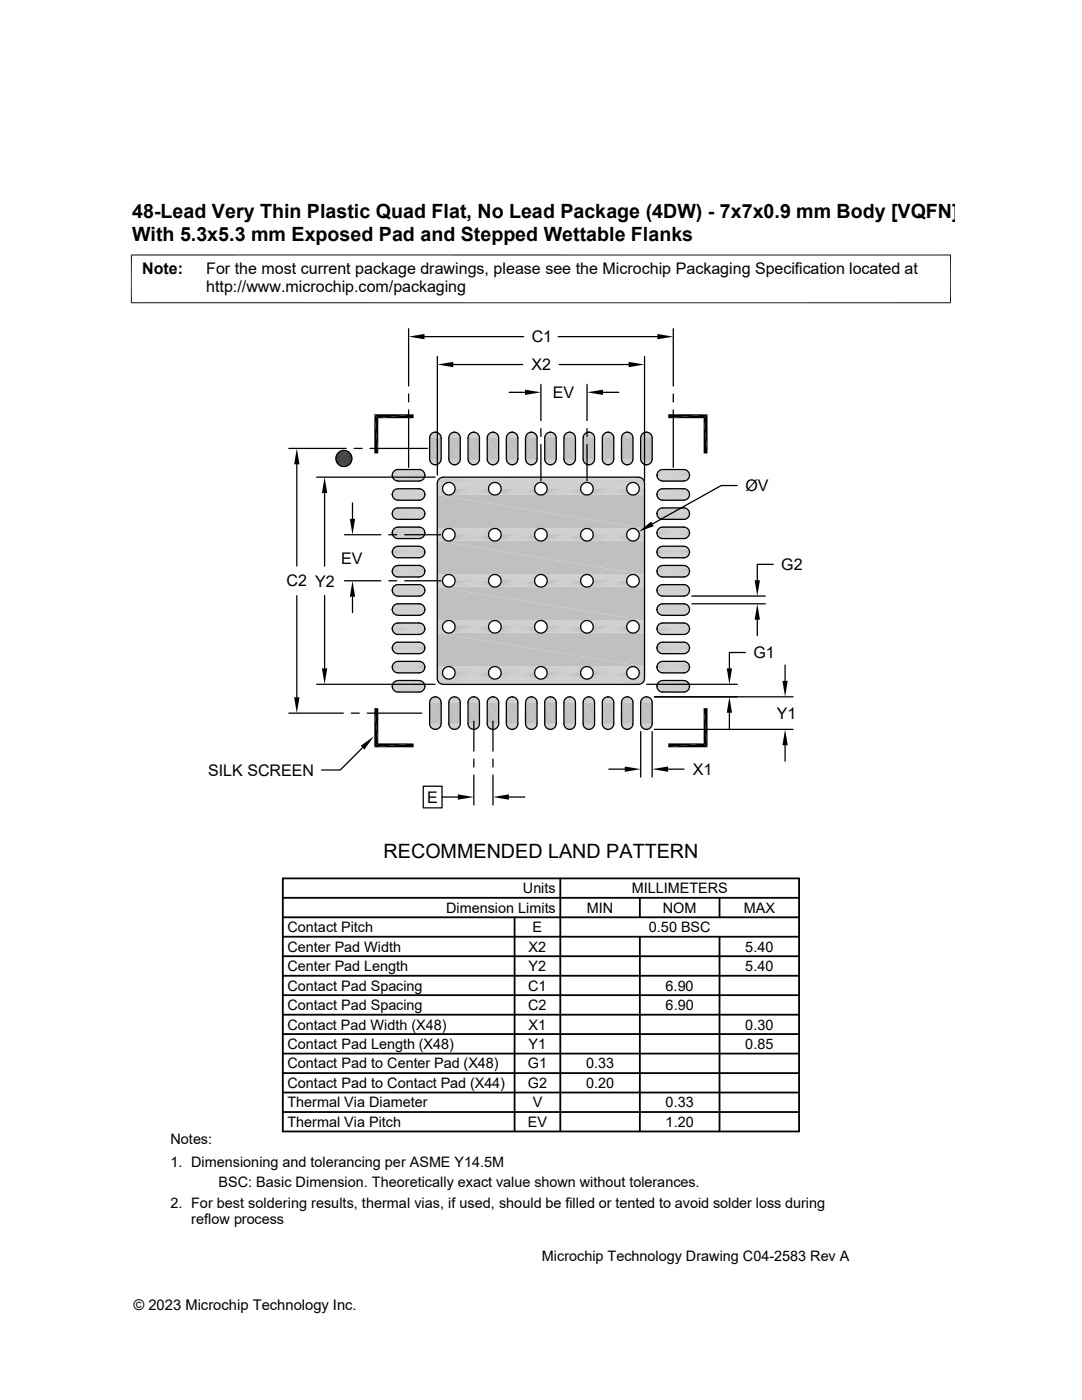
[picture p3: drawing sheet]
<svg xmlns="http://www.w3.org/2000/svg" width="216mm" height="279mm" viewBox="0 0 216 279" stroke-linecap="round" stroke-linejoin="round" font-family="sans-serif">
<defs><g id="words">
<g font-size="3.9">
<text x="26.4" y="43.5">48-Lead Very Thin Plastic Quad Flat, No Lead Package (4DW) - 7x7x0.9 mm Body [VQFN]</text>
<text x="26.4" y="48.1">With 5.3x5.3 mm Exposed Pad and Stepped Wettable Flanks</text>
<text x="76.5" y="171.2">RECOMMENDED LAND PATTERN</text>
</g>
<g font-size="3.2">
<text x="28.4" y="54.7">Note:</text>
<text x="41.1" y="58.3">http://www.microchip.com/packaging</text>
<text x="41.1" y="54.7">For the most current package drawings, please see the Microchip Packaging Specification located at</text>
<text x="106.1" y="68.3">C1</text>
<text x="106.1" y="73.9">X2</text>
<text x="110.3" y="79.4">EV</text>
<text x="148.7" y="98">ØV</text>
<text x="68.1" y="112.5">EV</text>
<text x="155.9" y="113.7">G2</text>
<text x="57.2" y="117">C2 Y2</text>
<text x="150.3" y="131.3">G1</text>
<text x="155" y="143.5">Y1</text>
<text x="41.5" y="154.8">SILK SCREEN</text>
<text x="138.3" y="154.6">X1</text>
<text x="85.2" y="160.2">E</text>
</g>
<g font-size="2.9">
<text x="104.3" y="178.3">Units</text>
<text x="126" y="178.3">MILLIMETERS</text>
<text x="89" y="182.2">Dimension Limits</text>
<text x="117.1" y="182.2">MIN</text>
<text x="132.3" y="182.2">NOM</text>
<text x="148.4" y="182.2">MAX</text>
<text x="57.3" y="189.9">Center Pad Width</text>
<text x="57.3" y="186">Contact Pitch</text>
<text x="105.5" y="189.9">X2</text>
<text x="106.3" y="186">E</text>
<text x="129.5" y="186">0.50 BSC</text>
<text x="148.7" y="189.9">5.40</text>
<text x="57.3" y="193.8">Center Pad Length</text>
<text x="57.3" y="197.7">Contact Pad Spacing</text>
<text x="105.4" y="197.7">C1</text>
<text x="105.5" y="193.8">Y2</text>
<text x="132.8" y="197.7">6.90</text>
<text x="148.7" y="193.8">5.40</text>
<text x="57.3" y="201.6">Contact Pad Spacing</text>
<text x="105.4" y="201.6">C2</text>
<text x="132.8" y="201.6">6.90</text>
<text x="57.3" y="209.4">Contact Pad Length (X48)</text>
<text x="57.3" y="205.5">Contact Pad Width (X48)</text>
<text x="105.5" y="209.4">Y1</text>
<text x="105.5" y="205.5">X1</text>
<text x="148.7" y="209.4">0.85</text>
<text x="148.7" y="205.5">0.30</text>
<text x="57.3" y="213.2">Contact Pad to Center Pad (X48)</text>
<text x="105.3" y="213.2">G1</text>
<text x="116.9" y="213.2">0.33</text>
<text x="57.3" y="217.1">Contact Pad to Contact Pad (X44)</text>
<text x="57.3" y="221">Thermal Via Diameter</text>
<text x="105.3" y="217.1">G2</text>
<text x="106.3" y="221">V</text>
<text x="116.9" y="217.1">0.20</text>
<text x="132.8" y="221">0.33</text>
<text x="57.3" y="224.9">Thermal Via Pitch</text>
<text x="105.3" y="224.9">EV</text>
<text x="132.8" y="224.9">1.20</text>
<text x="34" y="228.3">Notes:</text>
<text x="34" y="232.9">1. Dimensioning and tolerancing per ASME Y14.5M</text>
<text x="43.6" y="237">BSC: Basic Dimension. Theoretically exact value shown without tolerances.</text>
<text x="34" y="241">2. For best soldering results, thermal vias, if used, should be filled or tented to avoid solder loss during</text>
<text x="38.1" y="244.3">reflow process</text>
<text x="108.1" y="251.7">Microchip Technology Drawing C04-2583 Rev A</text>
<text x="26.6" y="261.3">© 2023 Microchip Technology Inc.</text>
</g>
</g></defs>
<g fill="none" stroke="#c0c0c0" stroke-width=".2">
<path d="M87.3 96.2h41.3M87.3 96.1h41.3M87.3 96h41.2M87.4 95.9h41.1M87.4 95.8h41M87.5 95.7h40.9M87.5 95.6h40.8M87.6 95.5h40.6M87.7 95.5h40.5M87.8 95.4h40.3M87.8 95.4h40.2M88 95.3h39.9"/>
<path d="M88 95.3h39.8M88.2 95.2h39.5M89.7 96.3h8.9M98.8 96.3h9M108.1 96.3h8.9M117.2 96.3h9M126.4 96.3h2.2"/>
</g>
<path d="M87.3 96.3h1.9z" fill="#c0c0c0"/>
<path d="M87.3 96.3h2.1" fill="none" stroke="#c0c0c0" stroke-width=".2"/>
<g fill="#c0c0c0">
<path d="M126.6 96.3l2 .1z"/>
<path d="M87.3 96.3l1.7 .1z"/>
<path d="M87.3 96.3h1.9z"/>
<path d="M126.8 96.4h1.8z"/>
</g>
<path d="M89.9 96.4h8.5M99.1 96.4h8.5M108.3 96.4h8.5M117.5 96.4h8.5" fill="none" stroke="#c0c0c0" stroke-width=".2"/>
<g fill="#c0c0c0">
<path d="M87.2 96.4h1.8z"/>
<path d="M126.9 96.4l1.7 .1z"/>
<path d="M126.9 96.4h1.7v.1z"/>
</g>
<path d="M90.1 96.5h8.1M99.3 96.5h8.1M108.5 96.5h8M117.7 96.5h8" fill="none" stroke="#c0c0c0" stroke-width=".2"/>
<g fill="#c0c0c0">
<path d="M87.2 96.4l1.6 .1h-1.6z"/>
<path d="M87.2 96.4h1.8l-.2 .1z"/>
<path d="M127.1 96.5l1.5 .2h-1.4z"/>
<path d="M127.1 96.5h1.5v.2z"/>
</g>
<path d="M90.3 96.6h7.7M99.5 96.6h7.7M108.7 96.6h7.7M117.9 96.6h7.6" fill="none" stroke="#c0c0c0" stroke-width=".2"/>
<g fill="#c0c0c0">
<path d="M87.2 96.5l1.4 .2h-1.4z"/>
<path d="M87.2 96.5h1.6l-.2 .2z"/>
<path d="M127.2 96.7l1.4 .2h-1.2z"/>
<path d="M127.2 96.7h1.4v.2z"/>
</g>
<path d="M90.5 96.8h7.3M99.7 96.8h7.3M108.9 96.8h7.3M118 96.8h7.4" fill="none" stroke="#c0c0c0" stroke-width=".2"/>
<g fill="#c0c0c0">
<path d="M87.2 96.7l1.3 .2h-1.3z"/>
<path d="M87.2 96.7h1.4l-.1 .2z"/>
<path d="M127.4 96.9l1.2 .2h-1.1z"/>
<path d="M127.4 96.9h1.2v.2z"/>
</g>
<path d="M90.6 97h7.1M99.8 97h7M109 97h7M118.2 97h7" fill="none" stroke="#c0c0c0" stroke-width=".2"/>
<g fill="#c0c0c0">
<path d="M87.2 96.9l1.2 .2h-1.2z"/>
<path d="M87.2 96.9h1.3l-.1 .2z"/>
<path d="M127.5 97.1l1.1 .2h-1z"/>
<path d="M127.5 97.1h1.1v.2z"/>
</g>
<path d="M90.7 97.2h6.9M99.9 97.2h6.8M109.1 97.2h6.8M118.3 97.2h6.8" fill="none" stroke="#c0c0c0" stroke-width=".23"/>
<g fill="#c0c0c0">
<path d="M87.2 97.1l1.1 .2h-1.1z"/>
<path d="M87.2 97.1h1.2l-.1 .2z"/>
<path d="M127.6 97.3l1 .2h-1z"/>
<path d="M127.6 97.3h1v.2z"/>
</g>
<path d="M90.8 97.4h6.7M100 97.4h6.7M109.2 97.4h6.7M118.4 97.4h6.7" fill="none" stroke="#c0c0c0" stroke-width=".23"/>
<g fill="#c0c0c0">
<path d="M87.2 97.3l1.1 .2h-1.1z"/>
<path d="M87.2 97.3h1.1v.2z"/>
<path d="M127.6 97.5l1 .3h-1z"/>
<path d="M127.6 97.5h1v.3z"/>
</g>
<path d="M90.8 97.7h6.7M100 97.7h6.7M109.2 97.7h6.7M118.4 97.7h6.7" fill="none" stroke="#c0c0c0" stroke-width=".23"/>
<g fill="#c0c0c0">
<path d="M87.2 97.5l1.1 .3h-1.1z"/>
<path d="M87.2 97.5h1.1v.3z"/>
<path d="M127.6 97.8l1 .2h-1.1z"/>
<path d="M127.6 97.8h1v.2z"/>
</g>
<path d="M90.7 97.9h6.9M99.9 97.9h6.8M109.1 97.9h6.8M118.3 97.9h6.8" fill="none" stroke="#c0c0c0" stroke-width=".23"/>
<g fill="#c0c0c0">
<path d="M87.2 97.8l1.2 .2h-1.2z"/>
<path d="M87.2 97.8h1.1l.1 .2z"/>
<path d="M127.5 98l1.1 .2h-1.2z"/>
<path d="M127.5 98h1.1v.2z"/>
</g>
<path d="M90.6 98.1h7.1M99.8 98.1h7M109 98.1h7M118.2 98.1h7" fill="none" stroke="#c0c0c0" stroke-width=".2"/>
<g fill="#c0c0c0">
<path d="M87.2 98l1.3 .2h-1.3z"/>
<path d="M87.2 98h1.2l.1 .2z"/>
<path d="M127.4 98.2l1.2 .2h-1.4z"/>
<path d="M127.4 98.2h1.2v.2z"/>
</g>
<path d="M90.5 98.3h7.3M99.7 98.3h7.3M108.9 98.3h7.3M118 98.3h7.4" fill="none" stroke="#c0c0c0" stroke-width=".2"/>
<g fill="#c0c0c0">
<path d="M87.2 98.2l1.4 .2h-1.4z"/>
<path d="M87.2 98.2h1.3l.1 .2z"/>
<path d="M127.2 98.4l1.4 .2h-1.5z"/>
<path d="M127.2 98.4h1.4v.2z"/>
</g>
<path d="M90.3 98.5h7.7M99.5 98.5h7.7M108.7 98.5h7.7M117.9 98.5h7.6" fill="none" stroke="#c0c0c0" stroke-width=".2"/>
<g fill="#c0c0c0">
<path d="M87.2 98.4l1.6 .2h-1.6z"/>
<path d="M87.2 98.4h1.4l.2 .2z"/>
<path d="M126.9 98.7l.2-.1 1.5 .1z"/>
<path d="M127.1 98.6h1.5v.1z"/>
</g>
<path d="M90.1 98.6h8.1M99.3 98.6h8.1M108.5 98.6h8M117.7 98.6h8" fill="none" stroke="#c0c0c0" stroke-width=".2"/>
<g fill="#c0c0c0">
<path d="M87.2 98.6l1.8 .1h-1.8z"/>
<path d="M87.2 98.6l1.8 .1z"/>
<path d="M126.6 98.7h2z"/>
<path d="M126.9 98.7h1.7z"/>
</g>
<path d="M89.9 98.7h8.5M99.1 98.7h8.5M108.3 98.7h8.5M117.5 98.7h8.5" fill="none" stroke="#c0c0c0" stroke-width=".2"/>
<path d="M87.2 98.7h2z" fill="#c0c0c0"/>
<path d="M126.4 98.8h2.2" fill="none" stroke="#c0c0c0" stroke-width=".2"/>
<path d="M126.6 98.7l2 .1z" fill="#c0c0c0"/>
<path d="M87.2 98.8h2.2M89.7 98.8h8.9M98.8 98.8h9M108.1 98.8h8.9M117.2 98.8h9" fill="none" stroke="#c0c0c0" stroke-width=".2"/>
<g fill="#c0c0c0">
<path d="M87.2 98.8l41.4 6.7h-41.4z"/>
<path d="M87.2 98.8h41.4v6.7z"/>
</g>
<path d="M89.7 105.5h8.9M98.8 105.5h9M108.1 105.5h8.9M117.2 105.5h9M126.4 105.5h2.2" fill="none" stroke="#c0c0c0" stroke-width=".2"/>
<path d="M87.2 105.5h2z" fill="#c0c0c0"/>
<path d="M87.2 105.5h2.2" fill="none" stroke="#c0c0c0" stroke-width=".2"/>
<path d="M126.6 105.5l2 .1z" fill="#c0c0c0"/>
<path d="M89.9 105.6h8.5M99.1 105.6h8.5M108.3 105.6h8.5M117.5 105.6h8.5" fill="none" stroke="#c0c0c0" stroke-width=".2"/>
<g fill="#c0c0c0">
<path d="M87.2 105.5l1.8 .1z"/>
<path d="M87.2 105.5h2z"/>
<path d="M126.9 105.6l1.7 .1z"/>
<path d="M126.9 105.6h1.7v.1z"/>
</g>
<path d="M90.1 105.7h8.1M99.3 105.7h8.1M108.5 105.7h8M117.7 105.7h8" fill="none" stroke="#c0c0c0" stroke-width=".2"/>
<g fill="#c0c0c0">
<path d="M87.2 105.6l1.6 .1h-1.6z"/>
<path d="M87.2 105.6h1.8l-.2 .1z"/>
<path d="M127.1 105.7l1.5 .2h-1.4z"/>
<path d="M127.1 105.7h1.5v.2z"/>
</g>
<path d="M90.3 105.8h7.7M99.5 105.8h7.7M108.7 105.8h7.7M117.9 105.8h7.6" fill="none" stroke="#c0c0c0" stroke-width=".2"/>
<g fill="#c0c0c0">
<path d="M87.2 105.7l1.4 .2h-1.4z"/>
<path d="M87.2 105.7h1.6l-.2 .2z"/>
<path d="M127.2 105.9l1.4 .2h-1.2z"/>
<path d="M127.2 105.9h1.4v.2z"/>
</g>
<path d="M90.5 106h7.3M99.7 106h7.3M108.9 106h7.3M118 106h7.4" fill="none" stroke="#c0c0c0" stroke-width=".2"/>
<g fill="#c0c0c0">
<path d="M87.2 105.9l1.3 .2h-1.3z"/>
<path d="M87.2 105.9h1.4l-.1 .2z"/>
<path d="M127.4 106.1l1.2 .2h-1.1z"/>
<path d="M127.4 106.1h1.2v.2z"/>
</g>
<path d="M90.6 106.2h7.1M99.8 106.2h7M109 106.2h7M118.2 106.2h7" fill="none" stroke="#c0c0c0" stroke-width=".2"/>
<g fill="#c0c0c0">
<path d="M87.2 106.1l1.2 .2h-1.2z"/>
<path d="M87.2 106.1h1.3l-.1 .2z"/>
<path d="M127.5 106.3l1.1 .2h-1z"/>
<path d="M127.5 106.3h1.1v.2z"/>
</g>
<path d="M90.7 106.4h6.9M99.9 106.4h6.8M109.1 106.4h6.8M118.3 106.4h6.8" fill="none" stroke="#c0c0c0" stroke-width=".23"/>
<g fill="#c0c0c0">
<path d="M87.2 106.3l1.1 .2h-1.1z"/>
<path d="M87.2 106.3h1.2l-.1 .2z"/>
<path d="M127.6 106.5l1 .2h-1z"/>
<path d="M127.6 106.5h1v.2z"/>
</g>
<path d="M90.8 106.6h6.7M100 106.6h6.7M109.2 106.6h6.7M118.4 106.6h6.7" fill="none" stroke="#c0c0c0" stroke-width=".23"/>
<g fill="#c0c0c0">
<path d="M87.2 106.5l1.1 .2h-1.1z"/>
<path d="M87.2 106.5h1.1v.2z"/>
<path d="M127.6 106.7l1 .3h-1z"/>
<path d="M127.6 106.7h1v.3z"/>
</g>
<path d="M90.8 106.8h6.7M100 106.8h6.7M109.2 106.8h6.7M118.4 106.8h6.7" fill="none" stroke="#c0c0c0" stroke-width=".23"/>
<g fill="#c0c0c0">
<path d="M87.2 106.7l1.1 .3h-1.1z"/>
<path d="M87.2 106.7h1.1v.3z"/>
<path d="M127.6 107l1 .2h-1.1z"/>
<path d="M127.6 107h1v.2z"/>
</g>
<path d="M90.7 107.1h6.9M99.9 107.1h6.8M109.1 107.1h6.8M118.3 107.1h6.8" fill="none" stroke="#c0c0c0" stroke-width=".23"/>
<g fill="#c0c0c0">
<path d="M87.2 107l1.2 .2h-1.2z"/>
<path d="M87.2 107h1.1l.1 .2z"/>
<path d="M127.5 107.2l1.1 .2h-1.2z"/>
<path d="M127.5 107.2h1.1v.2z"/>
</g>
<path d="M90.6 107.3h7.1M99.8 107.3h7M109 107.3h7M118.2 107.3h7" fill="none" stroke="#c0c0c0" stroke-width=".2"/>
<g fill="#c0c0c0">
<path d="M87.2 107.2l1.3 .2h-1.3z"/>
<path d="M87.2 107.2h1.2l.1 .2z"/>
<path d="M127.4 107.4l1.2 .2h-1.4z"/>
<path d="M127.4 107.4h1.2v.2z"/>
</g>
<path d="M90.5 107.5h7.3M99.7 107.5h7.3M108.9 107.5h7.3M118 107.5h7.4" fill="none" stroke="#c0c0c0" stroke-width=".2"/>
<g fill="#c0c0c0">
<path d="M87.2 107.4l1.4 .2h-1.4z"/>
<path d="M87.2 107.4h1.3l.1 .2z"/>
<path d="M127.2 107.6l1.4 .1h-1.5z"/>
<path d="M127.2 107.6h1.4v.1z"/>
</g>
<path d="M90.3 107.7h7.7M99.5 107.7h7.7M108.7 107.7h7.7M117.9 107.7h7.6" fill="none" stroke="#c0c0c0" stroke-width=".2"/>
<g fill="#c0c0c0">
<path d="M87.2 107.6l1.6 .1h-1.6z"/>
<path d="M87.2 107.6h1.4l.2 .1z"/>
<path d="M126.9 107.8l.2-.1 1.5 .1z"/>
<path d="M127.1 107.7h1.5v.1z"/>
</g>
<path d="M90.1 107.8h8.1M99.3 107.8h8.1M108.5 107.8h8M117.7 107.8h8" fill="none" stroke="#c0c0c0" stroke-width=".2"/>
<g fill="#c0c0c0">
<path d="M87.2 107.7l1.8 .1h-1.8z"/>
<path d="M87.2 107.7l1.8 .1z"/>
<path d="M126.6 107.9h2z"/>
<path d="M126.9 107.8l1.7 .1z"/>
</g>
<path d="M89.9 107.9h8.5M99.1 107.9h8.5M108.3 107.9h8.5M117.5 107.9h8.5" fill="none" stroke="#c0c0c0" stroke-width=".2"/>
<path d="M87.2 107.8l2 .1z" fill="#c0c0c0"/>
<path d="M126.4 108h2.2" fill="none" stroke="#c0c0c0" stroke-width=".2"/>
<path d="M126.6 107.9l2 .1z" fill="#c0c0c0"/>
<path d="M87.2 108h2.2M89.7 108h8.9M98.8 108h9M108.1 108h8.9M117.2 108h9" fill="none" stroke="#c0c0c0" stroke-width=".2"/>
<g fill="#c0c0c0">
<path d="M87.2 108l41.4 6.7h-41.4z"/>
<path d="M87.2 108h41.4v6.7z"/>
</g>
<path d="M89.7 114.7h8.9M98.8 114.7h9M108.1 114.7h8.9M117.2 114.7h9M126.4 114.7h2.2" fill="none" stroke="#c0c0c0" stroke-width=".2"/>
<path d="M87.2 114.7h2z" fill="#c0c0c0"/>
<path d="M87.2 114.7h2.2" fill="none" stroke="#c0c0c0" stroke-width=".2"/>
<path d="M126.6 114.7l2 .1z" fill="#c0c0c0"/>
<path d="M89.9 114.7h8.5M99.1 114.7h8.5M108.3 114.7h8.5M117.5 114.7h8.5" fill="none" stroke="#c0c0c0" stroke-width=".2"/>
<g fill="#c0c0c0">
<path d="M87.2 114.7l1.8 .1z"/>
<path d="M87.2 114.7h2z"/>
<path d="M126.9 114.8l1.7 .1z"/>
<path d="M126.9 114.8h1.7v.1z"/>
</g>
<path d="M90.1 114.8h8.1M99.3 114.8h8.1M108.5 114.8h8M117.7 114.8h8" fill="none" stroke="#c0c0c0" stroke-width=".2"/>
<g fill="#c0c0c0">
<path d="M87.2 114.8l1.6 .1h-1.6z"/>
<path d="M87.2 114.8h1.8l-.2 .1z"/>
<path d="M127.1 114.9l1.5 .2h-1.4z"/>
<path d="M127.1 114.9h1.5v.2z"/>
</g>
<path d="M90.3 115h7.7M99.5 115h7.7M108.7 115h7.7M117.9 115h7.6" fill="none" stroke="#c0c0c0" stroke-width=".2"/>
<g fill="#c0c0c0">
<path d="M87.2 114.9l1.4 .2h-1.4z"/>
<path d="M87.2 114.9h1.6l-.2 .2z"/>
<path d="M127.2 115.1l1.4 .2h-1.2z"/>
<path d="M127.2 115.1h1.4v.2z"/>
</g>
<path d="M90.5 115.2h7.3M99.7 115.2h7.3M108.9 115.2h7.3M118 115.2h7.4" fill="none" stroke="#c0c0c0" stroke-width=".2"/>
<g fill="#c0c0c0">
<path d="M87.2 115.1l1.3 .2h-1.3z"/>
<path d="M87.2 115.1h1.4l-.1 .2z"/>
<path d="M127.4 115.3l1.2 .1h-1.1z"/>
<path d="M127.4 115.3h1.2v.1z"/>
</g>
<path d="M90.6 115.3h7.1M99.8 115.3h7M109 115.3h7M118.2 115.3h7" fill="none" stroke="#c0c0c0" stroke-width=".2"/>
<g fill="#c0c0c0">
<path d="M87.2 115.3l1.2 .1h-1.2z"/>
<path d="M87.2 115.3h1.3l-.1 .1z"/>
<path d="M127.5 115.4l1.1 .3h-1z"/>
<path d="M127.5 115.4h1.1v.3z"/>
</g>
<path d="M90.7 115.6h6.9M99.9 115.6h6.8M109.1 115.6h6.8M118.3 115.6h6.8" fill="none" stroke="#c0c0c0" stroke-width=".23"/>
<g fill="#c0c0c0">
<path d="M87.2 115.4l1.1 .3h-1.1z"/>
<path d="M87.2 115.4h1.2l-.1 .3z"/>
<path d="M127.6 115.7l1 .2h-1z"/>
<path d="M127.6 115.7h1v.2z"/>
</g>
<path d="M90.8 115.8h6.7M100 115.8h6.7M109.2 115.8h6.7M118.4 115.8h6.7" fill="none" stroke="#c0c0c0" stroke-width=".23"/>
<g fill="#c0c0c0">
<path d="M87.2 115.7l1.1 .2h-1.1z"/>
<path d="M87.2 115.7h1.1v.2z"/>
<path d="M127.6 115.9l1 .2h-1z"/>
<path d="M127.6 115.9h1v.2z"/>
</g>
<path d="M90.8 116h6.7M100 116h6.7M109.2 116h6.7M118.4 116h6.7" fill="none" stroke="#c0c0c0" stroke-width=".23"/>
<g fill="#c0c0c0">
<path d="M87.2 115.9l1.1 .2h-1.1z"/>
<path d="M87.2 115.9h1.1v.2z"/>
<path d="M127.6 116.1l1 .3h-1.1z"/>
<path d="M127.6 116.1h1v.3z"/>
</g>
<path d="M90.7 116.3h6.9M99.9 116.3h6.8M109.1 116.3h6.8M118.3 116.3h6.8" fill="none" stroke="#c0c0c0" stroke-width=".23"/>
<g fill="#c0c0c0">
<path d="M87.2 116.1l1.2 .3h-1.2z"/>
<path d="M87.2 116.1h1.1l.1 .3z"/>
<path d="M127.5 116.4l1.1 .2h-1.2z"/>
<path d="M127.5 116.4h1.1v.2z"/>
</g>
<path d="M90.6 116.5h7.1M99.8 116.5h7M109 116.5h7M118.2 116.5h7" fill="none" stroke="#c0c0c0" stroke-width=".2"/>
<g fill="#c0c0c0">
<path d="M87.2 116.4l1.3 .2h-1.3z"/>
<path d="M87.2 116.4h1.2l.1 .2z"/>
<path d="M127.4 116.6l1.2 .2h-1.4z"/>
<path d="M127.4 116.6h1.2v.2z"/>
</g>
<path d="M90.5 116.7h7.3M99.7 116.7h7.3M108.9 116.7h7.3M118 116.7h7.4" fill="none" stroke="#c0c0c0" stroke-width=".2"/>
<g fill="#c0c0c0">
<path d="M87.2 116.6l1.4 .2h-1.4z"/>
<path d="M87.2 116.6h1.3l.1 .2z"/>
<path d="M127.2 116.8l1.4 .1h-1.5z"/>
<path d="M127.2 116.8h1.4v.1z"/>
</g>
<path d="M90.3 116.8h7.7M99.5 116.8h7.7M108.7 116.8h7.7M117.9 116.8h7.6" fill="none" stroke="#c0c0c0" stroke-width=".2"/>
<g fill="#c0c0c0">
<path d="M87.2 116.8l1.6 .1h-1.6z"/>
<path d="M87.2 116.8h1.4l.2 .1z"/>
<path d="M126.9 117l.2-.1 1.5 .1z"/>
<path d="M127.1 116.9h1.5v.1z"/>
</g>
<path d="M90.1 117h8.1M99.3 117h8.1M108.5 117h8M117.7 117h8" fill="none" stroke="#c0c0c0" stroke-width=".2"/>
<g fill="#c0c0c0">
<path d="M87.2 116.9l1.8 .1h-1.8z"/>
<path d="M87.2 116.9l1.8 .1z"/>
<path d="M126.6 117.1h2z"/>
<path d="M126.9 117l1.7 .1z"/>
</g>
<path d="M89.9 117.1h8.5M99.1 117.1h8.5M108.3 117.1h8.5M117.5 117.1h8.5" fill="none" stroke="#c0c0c0" stroke-width=".2"/>
<path d="M87.2 117l2 .1z" fill="#c0c0c0"/>
<path d="M126.4 117.1h2.2" fill="none" stroke="#c0c0c0" stroke-width=".2"/>
<path d="M126.6 117.1l2 .1z" fill="#c0c0c0"/>
<path d="M87.2 117.1h2.2M89.7 117.1h8.9M98.8 117.1h9M108.1 117.1h8.9M117.2 117.1h9" fill="none" stroke="#c0c0c0" stroke-width=".2"/>
<g fill="#c0c0c0">
<path d="M87.2 117.2l41.4 6.6h-41.4z"/>
<path d="M87.2 117.2h41.4v6.6z"/>
</g>
<path d="M89.7 123.9h8.9M98.8 123.9h9M108.1 123.9h8.9M117.2 123.9h9M126.4 123.9h2.2" fill="none" stroke="#c0c0c0" stroke-width=".2"/>
<path d="M87.2 123.8l2 .1z" fill="#c0c0c0"/>
<path d="M87.2 123.9h2.2" fill="none" stroke="#c0c0c0" stroke-width=".2"/>
<path d="M126.6 123.9l2 .1z" fill="#c0c0c0"/>
<path d="M89.9 123.9h8.5M99.1 123.9h8.5M108.3 123.9h8.5M117.5 123.9h8.5" fill="none" stroke="#c0c0c0" stroke-width=".2"/>
<g fill="#c0c0c0">
<path d="M87.2 123.9l1.8 .1z"/>
<path d="M87.2 123.9h2z"/>
<path d="M126.9 124l1.7 .1z"/>
<path d="M126.9 124h1.7v.1z"/>
</g>
<path d="M90.1 124h8.1M99.3 124h8.1M108.5 124h8M117.7 124h8" fill="none" stroke="#c0c0c0" stroke-width=".2"/>
<g fill="#c0c0c0">
<path d="M87.2 124l1.6 .1h-1.6z"/>
<path d="M87.2 124h1.8l-.2 .1z"/>
<path d="M127.1 124.1l1.5 .1h-1.4z"/>
<path d="M127.1 124.1h1.5v.1z"/>
</g>
<path d="M90.3 124.2h7.7M99.5 124.2h7.7M108.7 124.2h7.7M117.9 124.2h7.6" fill="none" stroke="#c0c0c0" stroke-width=".2"/>
<g fill="#c0c0c0">
<path d="M87.2 124.1l1.4 .1h-1.4z"/>
<path d="M87.2 124.1h1.6l-.2 .1z"/>
<path d="M127.2 124.2l1.4 .2h-1.2z"/>
<path d="M127.2 124.2h1.4v.2z"/>
</g>
<path d="M90.5 124.3h7.3M99.7 124.3h7.3M108.9 124.3h7.3M118 124.3h7.4" fill="none" stroke="#c0c0c0" stroke-width=".2"/>
<g fill="#c0c0c0">
<path d="M87.2 124.2l1.3 .2h-1.3z"/>
<path d="M87.2 124.2h1.4l-.1 .2z"/>
<path d="M127.4 124.4l1.2 .2h-1.1z"/>
<path d="M127.4 124.4h1.2v.2z"/>
</g>
<path d="M90.6 124.5h7.1M99.8 124.5h7M109 124.5h7M118.2 124.5h7" fill="none" stroke="#c0c0c0" stroke-width=".2"/>
<g fill="#c0c0c0">
<path d="M87.2 124.4l1.2 .2h-1.2z"/>
<path d="M87.2 124.4h1.3l-.1 .2z"/>
<path d="M127.5 124.6l1.1 .3h-1z"/>
<path d="M127.5 124.6h1.1v.3z"/>
</g>
<path d="M90.7 124.7h6.9M99.9 124.7h6.8M109.1 124.7h6.8M118.3 124.7h6.8" fill="none" stroke="#c0c0c0" stroke-width=".23"/>
<g fill="#c0c0c0">
<path d="M87.2 124.6l1.1 .3h-1.1z"/>
<path d="M87.2 124.6h1.2l-.1 .3z"/>
<path d="M127.6 124.9l1 .2h-1z"/>
<path d="M127.6 124.9h1v.2z"/>
</g>
<path d="M90.8 125h6.7M100 125h6.7M109.2 125h6.7M118.4 125h6.7" fill="none" stroke="#c0c0c0" stroke-width=".23"/>
<g fill="#c0c0c0">
<path d="M87.2 124.9l1.1 .2h-1.1z"/>
<path d="M87.2 124.9h1.1v.2z"/>
<path d="M127.6 125.1l1 .2h-1z"/>
<path d="M127.6 125.1h1v.2z"/>
</g>
<path d="M90.8 125.2h6.7M100 125.2h6.7M109.2 125.2h6.7M118.4 125.2h6.7" fill="none" stroke="#c0c0c0" stroke-width=".23"/>
<g fill="#c0c0c0">
<path d="M87.2 125.1l1.1 .2h-1.1z"/>
<path d="M87.2 125.1h1.1v.2z"/>
<path d="M127.6 125.3l1 .3h-1.1z"/>
<path d="M127.6 125.3h1v.3z"/>
</g>
<path d="M90.7 125.4h6.9M99.9 125.4h6.8M109.1 125.4h6.8M118.3 125.4h6.8" fill="none" stroke="#c0c0c0" stroke-width=".23"/>
<g fill="#c0c0c0">
<path d="M87.2 125.3l1.2 .3h-1.2z"/>
<path d="M87.2 125.3h1.1l.1 .3z"/>
<path d="M127.5 125.6l1.1 .2h-1.2z"/>
<path d="M127.5 125.6h1.1v.2z"/>
</g>
<path d="M90.6 125.7h7.1M99.8 125.7h7M109 125.7h7M118.2 125.7h7" fill="none" stroke="#c0c0c0" stroke-width=".2"/>
<g fill="#c0c0c0">
<path d="M87.2 125.6l1.3 .2h-1.3z"/>
<path d="M87.2 125.6h1.2l.1 .2z"/>
<path d="M127.4 125.8l1.2 .1h-1.4z"/>
<path d="M127.4 125.8h1.2v.1z"/>
</g>
<path d="M90.5 125.8h7.3M99.7 125.8h7.3M108.9 125.8h7.3M118 125.8h7.4" fill="none" stroke="#c0c0c0" stroke-width=".2"/>
<g fill="#c0c0c0">
<path d="M87.2 125.8l1.4 .1h-1.4z"/>
<path d="M87.2 125.8h1.3l.1 .1z"/>
<path d="M127.2 125.9l1.4 .2h-1.5z"/>
<path d="M127.2 125.9h1.4v.2z"/>
</g>
<path d="M90.3 126h7.7M99.5 126h7.7M108.7 126h7.7M117.9 126h7.6" fill="none" stroke="#c0c0c0" stroke-width=".2"/>
<g fill="#c0c0c0">
<path d="M87.2 125.9l1.6 .2h-1.6z"/>
<path d="M87.2 125.9h1.4l.2 .2z"/>
<path d="M126.9 126.2l.2-.1 1.5 .1z"/>
<path d="M127.1 126.1h1.5v.1z"/>
</g>
<path d="M90.1 126.2h8.1M99.3 126.2h8.1M108.5 126.2h8M117.7 126.2h8" fill="none" stroke="#c0c0c0" stroke-width=".2"/>
<g fill="#c0c0c0">
<path d="M87.2 126.1l1.8 .1h-1.8z"/>
<path d="M87.2 126.1l1.8 .1z"/>
<path d="M126.6 126.3h2z"/>
<path d="M126.9 126.2l1.7 .1z"/>
</g>
<path d="M89.9 126.3h8.5M99.1 126.3h8.5M108.3 126.3h8.5M117.5 126.3h8.5" fill="none" stroke="#c0c0c0" stroke-width=".2"/>
<path d="M87.2 126.2l2 .1z" fill="#c0c0c0"/>
<path d="M126.4 126.3h2.2" fill="none" stroke="#c0c0c0" stroke-width=".2"/>
<path d="M126.6 126.3h2z" fill="#c0c0c0"/>
<path d="M87.2 126.3h2.2M89.7 126.3h8.9M98.8 126.3h9M108.1 126.3h8.9M117.2 126.3h9" fill="none" stroke="#c0c0c0" stroke-width=".2"/>
<g fill="#c0c0c0">
<path d="M87.2 126.3l41.4 6.7h-41.4z"/>
<path d="M87.2 126.3h41.4v6.7z"/>
</g>
<path d="M89.7 133.1h8.9M98.8 133.1h9M108.1 133.1h8.9M117.2 133.1h9M126.4 133.1h2.2" fill="none" stroke="#c0c0c0" stroke-width=".2"/>
<path d="M87.2 133l2 .1z" fill="#c0c0c0"/>
<path d="M87.2 133.1h2.2" fill="none" stroke="#c0c0c0" stroke-width=".2"/>
<path d="M126.6 133.1l2 .1z" fill="#c0c0c0"/>
<path d="M89.9 133.1h8.5M99.1 133.1h8.5M108.3 133.1h8.5M117.5 133.1h8.5" fill="none" stroke="#c0c0c0" stroke-width=".2"/>
<g fill="#c0c0c0">
<path d="M87.2 133.1l1.8 .1z"/>
<path d="M87.2 133.1h2z"/>
<path d="M126.9 133.2l1.7 .1z"/>
<path d="M126.9 133.2h1.7v.1z"/>
</g>
<path d="M90.1 133.2h8.1M99.3 133.2h8.1M108.5 133.2h8M117.7 133.2h8" fill="none" stroke="#c0c0c0" stroke-width=".2"/>
<g fill="#c0c0c0">
<path d="M87.2 133.2l1.6 .1h-1.6z"/>
<path d="M87.2 133.2h1.8l-.2 .1z"/>
<path d="M127.1 133.3l1.5 .1h-1.4z"/>
<path d="M127.1 133.3h1.5v.1z"/>
</g>
<path d="M90.3 133.4h7.7M99.5 133.4h7.7M108.7 133.4h7.7M117.9 133.4h7.6" fill="none" stroke="#c0c0c0" stroke-width=".2"/>
<g fill="#c0c0c0">
<path d="M87.2 133.3l1.4 .1h-1.4z"/>
<path d="M87.2 133.3h1.6l-.2 .1z"/>
<path d="M127.2 133.4l1.4 .2h-1.2z"/>
<path d="M127.2 133.4h1.4v.2z"/>
</g>
<path d="M90.5 133.5h7.3M99.7 133.5h7.3M108.9 133.5h7.3M118 133.5h7.4" fill="none" stroke="#c0c0c0" stroke-width=".2"/>
<g fill="#c0c0c0">
<path d="M87.2 133.4l1.3 .2h-1.3z"/>
<path d="M87.2 133.4h1.4l-.1 .2z"/>
<path d="M127.4 133.6l1.2 .2h-1.1z"/>
<path d="M127.4 133.6h1.2v.2z"/>
</g>
<path d="M90.6 133.7h7.1M99.8 133.7h7M109 133.7h7M118.2 133.7h7" fill="none" stroke="#c0c0c0" stroke-width=".2"/>
<g fill="#c0c0c0">
<path d="M87.2 133.6l1.2 .2h-1.2z"/>
<path d="M87.2 133.6h1.3l-.1 .2z"/>
<path d="M127.5 133.8l1.1 .2h-1z"/>
<path d="M127.5 133.8h1.1v.2z"/>
</g>
<path d="M90.7 133.9h6.9M99.9 133.9h6.8M109.1 133.9h6.8M118.3 133.9h6.8" fill="none" stroke="#c0c0c0" stroke-width=".23"/>
<g fill="#c0c0c0">
<path d="M87.2 133.8l1.1 .2h-1.1z"/>
<path d="M87.2 133.8h1.2l-.1 .2z"/>
<path d="M127.6 134l1 .3h-1z"/>
<path d="M127.6 134h1v.3z"/>
</g>
<path d="M90.8 134.2h6.7M100 134.2h6.7M109.2 134.2h6.7M118.4 134.2h6.7" fill="none" stroke="#c0c0c0" stroke-width=".23"/>
<g fill="#c0c0c0">
<path d="M87.2 134l1.1 .3h-1.1z"/>
<path d="M87.2 134h1.1v.3z"/>
<path d="M127.6 134.3l1 .2h-1z"/>
<path d="M127.6 134.3h1v.2z"/>
</g>
<path d="M90.8 134.4h6.7M100 134.4h6.7M109.2 134.4h6.7M118.4 134.4h6.7" fill="none" stroke="#c0c0c0" stroke-width=".23"/>
<g fill="#c0c0c0">
<path d="M87.2 134.3l1.1 .2h-1.1z"/>
<path d="M87.2 134.3h1.1v.2z"/>
<path d="M127.6 134.5l1 .2h-1.1z"/>
<path d="M127.6 134.5h1v.2z"/>
</g>
<path d="M90.7 134.6h6.9M99.9 134.6h6.8M109.1 134.6h6.8M118.3 134.6h6.8" fill="none" stroke="#c0c0c0" stroke-width=".23"/>
<g fill="#c0c0c0">
<path d="M87.2 134.5l1.2 .2h-1.2z"/>
<path d="M87.2 134.5h1.1l.1 .2z"/>
<path d="M127.5 134.7l1.1 .2h-1.2z"/>
<path d="M127.5 134.7h1.1v.2z"/>
</g>
<path d="M90.6 134.8h7.1M99.8 134.8h7M109 134.8h7M118.2 134.8h7" fill="none" stroke="#c0c0c0" stroke-width=".2"/>
<g fill="#c0c0c0">
<path d="M87.2 134.7l1.3 .2h-1.3z"/>
<path d="M87.2 134.7h1.2l.1 .2z"/>
<path d="M127.4 134.9l1.2 .2h-1.4z"/>
<path d="M127.4 134.9h1.2v.2z"/>
</g>
<path d="M90.5 135h7.3M99.7 135h7.3M108.9 135h7.3M118 135h7.4" fill="none" stroke="#c0c0c0" stroke-width=".2"/>
<g fill="#c0c0c0">
<path d="M87.2 134.9l1.4 .2h-1.4z"/>
<path d="M87.2 134.9h1.3l.1 .2z"/>
<path d="M127.2 135.1l1.4 .2h-1.5z"/>
<path d="M127.2 135.1h1.4v.2z"/>
</g>
<path d="M90.3 135.2h7.7M99.5 135.2h7.7M108.7 135.2h7.7M117.9 135.2h7.6" fill="none" stroke="#c0c0c0" stroke-width=".2"/>
<g fill="#c0c0c0">
<path d="M87.2 135.1l1.6 .2h-1.6z"/>
<path d="M87.2 135.1h1.4l.2 .2z"/>
<path d="M126.9 135.4l.2-.1 1.5 .1z"/>
<path d="M127.1 135.3h1.5v.1z"/>
</g>
<path d="M90.1 135.4h8.1M99.3 135.4h8.1M108.5 135.4h8M117.7 135.4h8" fill="none" stroke="#c0c0c0" stroke-width=".2"/>
<g fill="#c0c0c0">
<path d="M87.2 135.3l1.8 .1h-1.8z"/>
<path d="M87.2 135.3l1.8 .1z"/>
<path d="M126.8 135.4h1.8z"/>
<path d="M126.9 135.4h1.7z"/>
<path d="M87.2 135.4h1.8z"/>
<path d="M126.6 135.5h2z"/>
</g>
<path d="M89.9 135.4h8.5M99.1 135.4h8.5M108.3 135.4h8.5M117.5 135.4h8.5" fill="none" stroke="#c0c0c0" stroke-width=".2"/>
<path d="M87.2 135.4l2 .1z" fill="#c0c0c0"/>
<path d="M126.4 135.5h2.2" fill="none" stroke="#c0c0c0" stroke-width=".2"/>
<path d="M126.6 135.5h2z" fill="#c0c0c0"/>
<g fill="none" stroke="#c0c0c0" stroke-width=".2">
<path d="M87.3 135.5h2.1M87.3 135.6h41.3M87.3 135.7h41.3M87.3 135.9h41.2M87.4 136.1h41M87.5 136.2h40.8M87.7 136.4h40.5M87.8 136.5h40.2M88 136.5h39.8M88.2 136.6h39.5M89.7 135.5h8.9M98.8 135.5h9"/>
<path d="M108.1 135.5h8.9M117.2 135.5h9"/>
</g>
<g fill="#c0c0c0">
<path d="M86.7 86.3h.4z"/>
<path d="M90.5 86.3h.4z"/>
<path d="M94.3 86.3h.4z"/>
<path d="M98.1 86.3h.5z"/>
<path d="M102 86.3h.4z"/>
<path d="M105.8 86.3h.4z"/>
<path d="M109.6 86.3h.4z"/>
<path d="M113.5 86.3h.4z"/>
<path d="M117.3 86.3h.4z"/>
<path d="M121.1 86.3h.4z"/>
<path d="M124.9 86.3h.4z"/>
<path d="M128.8 86.3h.4z"/>
<path d="M128.6 86.3h.8z"/>
<path d="M128.8 86.3h.6z"/>
<path d="M124.8 86.3h.7z"/>
<path d="M124.9 86.3h.6z"/>
<path d="M120.9 86.3h.8z"/>
<path d="M121.1 86.3h.6z"/>
<path d="M117.1 86.3h.8z"/>
<path d="M117.3 86.3h.6z"/>
<path d="M113.3 86.3h.8z"/>
<path d="M113.5 86.3h.6z"/>
<path d="M109.5 86.3h.7z"/>
<path d="M109.6 86.3h.6z"/>
<path d="M105.6 86.3h.8z"/>
<path d="M105.8 86.3h.6z"/>
<path d="M101.8 86.3h.8z"/>
<path d="M102 86.3h.6z"/>
<path d="M98 86.3h.7z"/>
<path d="M98.1 86.3h.6z"/>
<path d="M94.1 86.3h.8z"/>
<path d="M94.3 86.3h.6z"/>
<path d="M90.3 86.3h.8z"/>
<path d="M90.5 86.3h.6z"/>
<path d="M86.5 86.3h.8z"/>
<path d="M86.7 86.3h.6z"/>
<path d="M128.4 86.4h1.2z"/>
<path d="M128.6 86.3l1 .1z"/>
<path d="M124.6 86.4h1.1z"/>
<path d="M124.8 86.3l.9 .1z"/>
<path d="M120.8 86.4h1.1z"/>
<path d="M120.9 86.3l1 .1z"/>
<path d="M116.9 86.4h1.2z"/>
<path d="M117.1 86.3l1 .1z"/>
<path d="M113.1 86.4h1.1z"/>
<path d="M113.3 86.3l.9 .1z"/>
<path d="M109.3 86.4h1.1z"/>
<path d="M109.5 86.3l.9 .1z"/>
<path d="M105.4 86.4h1.2z"/>
<path d="M105.6 86.3l1 .1z"/>
<path d="M101.6 86.4h1.2z"/>
<path d="M101.8 86.3l1 .1z"/>
<path d="M97.8 86.4h1.1z"/>
<path d="M98 86.3l.9 .1z"/>
<path d="M94 86.4h1.1z"/>
<path d="M94.1 86.3l1 .1z"/>
<path d="M90.1 86.4h1.2z"/>
<path d="M90.3 86.3l1 .1z"/>
<path d="M86.3 86.4h1.2z"/>
<path d="M86.5 86.3l1 .1z"/>
<path d="M128.2 86.5l.2-.1 1.3 .1z"/>
<path d="M128.4 86.4l1.3 .1z"/>
<path d="M124.4 86.5l.2-.1 1.3 .1z"/>
<path d="M124.6 86.4l1.3 .1z"/>
<path d="M120.6 86.5l.2-.1 1.3 .1z"/>
<path d="M120.8 86.4l1.3 .1z"/>
<path d="M116.8 86.5l.1-.1 1.3 .1z"/>
<path d="M116.9 86.4l1.3 .1z"/>
<path d="M112.9 86.5l.2-.1 1.3 .1z"/>
<path d="M113.1 86.4l1.3 .1z"/>
<path d="M109.1 86.5l.2-.1 1.3 .1z"/>
<path d="M109.3 86.4l1.3 .1z"/>
<path d="M105.3 86.5l.1-.1 1.3 .1z"/>
<path d="M105.4 86.4l1.3 .1z"/>
<path d="M101.5 86.5l.1-.1 1.3 .1z"/>
<path d="M101.6 86.4l1.3 .1z"/>
<path d="M97.6 86.5l.2-.1 1.3 .1z"/>
<path d="M97.8 86.4l1.3 .1z"/>
<path d="M93.8 86.5l.2-.1 1.3 .1z"/>
<path d="M94 86.4l1.3 .1z"/>
<path d="M90 86.5l.1-.1 1.3 .1z"/>
<path d="M90.1 86.4l1.3 .1z"/>
<path d="M86.1 86.5l.2-.1 1.3 .1z"/>
<path d="M86.3 86.4l1.3 .1z"/>
<path d="M128.2 86.5l1.7 .2h-1.8z"/>
<path d="M128.2 86.5h1.5l.2 .2z"/>
<path d="M124.4 86.5l1.6 .2h-1.7z"/>
<path d="M124.4 86.5h1.5l.1 .2z"/>
<path d="M120.6 86.5l1.6 .2h-1.8z"/>
<path d="M120.6 86.5h1.5l.1 .2z"/>
<path d="M116.8 86.5l1.6 .2h-1.8z"/>
<path d="M116.8 86.5h1.4l.2 .2z"/>
<path d="M112.9 86.5l1.7 .2h-1.8z"/>
<path d="M112.9 86.5h1.5l.2 .2z"/>
<path d="M109.1 86.5l1.6 .2h-1.7z"/>
<path d="M109.1 86.5h1.5l.1 .2z"/>
<path d="M105.3 86.5l1.6 .2h-1.8z"/>
<path d="M105.3 86.5h1.4l.2 .2z"/>
<path d="M101.5 86.5l1.6 .2h-1.8z"/>
<path d="M101.5 86.5h1.4l.2 .2z"/>
<path d="M97.6 86.5l1.6 .2h-1.7z"/>
<path d="M97.6 86.5h1.5l.1 .2z"/>
<path d="M93.8 86.5l1.6 .2h-1.8z"/>
<path d="M93.8 86.5h1.5l.1 .2z"/>
<path d="M90 86.5l1.6 .2h-1.8z"/>
<path d="M90 86.5h1.4l.2 .2z"/>
<path d="M86.1 86.5l1.7 .2h-1.8z"/>
<path d="M86.1 86.5h1.5l.2 .2z"/>
<path d="M128.1 86.7l1.9 .1h-2z"/>
<path d="M128.1 86.7h1.8l.1 .1z"/>
<path d="M124.3 86.7l1.9 .1h-2z"/>
<path d="M124.3 86.7h1.7l.2 .1z"/>
<path d="M120.4 86.7l1.9 .1h-2z"/>
<path d="M120.4 86.7h1.8l.1 .1z"/>
<path d="M116.6 86.7l1.9 .1h-2z"/>
<path d="M116.6 86.7h1.8l.1 .1z"/>
<path d="M112.8 86.7l1.9 .1h-2z"/>
<path d="M112.8 86.7h1.8l.1 .1z"/>
<path d="M109 86.7l1.8 .1h-2z"/>
<path d="M109 86.7h1.7l.1 .1z"/>
<path d="M105.1 86.7l1.9 .1h-2z"/>
<path d="M105.1 86.7h1.8l.1 .1z"/>
<path d="M101.3 86.7l1.9 .1h-2z"/>
<path d="M101.3 86.7h1.8l.1 .1z"/>
<path d="M97.5 86.7l1.9 .1h-2z"/>
<path d="M97.5 86.7h1.7l.2 .1z"/>
<path d="M93.6 86.7l1.9 .1h-2z"/>
<path d="M93.6 86.7h1.8l.1 .1z"/>
<path d="M89.8 86.7l1.9 .1h-2z"/>
<path d="M89.8 86.7h1.8l.1 .1z"/>
<path d="M86 86.7l1.9 .1h-2z"/>
<path d="M86 86.7h1.8l.1 .1z"/>
</g>
<g fill="none" stroke="#c0c0c0" stroke-width=".2">
<path d="M85.7 87.1h2.3M85.8 86.9h2.1M89.6 87.1h2.2M89.6 86.9h2.2M93.4 87.1h2.3M93.5 86.9h2.1M97.2 87.1h2.3M97.3 86.9h2.1M101 87.1h2.3M101.1 86.9h2.2M104.9 87.1h2.2M104.9 86.9h2.2"/>
<path d="M108.7 87.1h2.3M108.8 86.9h2.1M112.5 87.1h2.3M112.6 86.9h2.1M116.4 87.1h2.2M116.4 86.9h2.2M120.2 87.1h2.2M120.2 86.9h2.2M124 87.1h2.3M124.1 86.9h2.1M127.8 87.1h2.3M127.9 86.9h2.2"/>
</g>
<path d="M85.7 87.3h2.3M89.6 87.3h2.2M93.4 87.3h2.3M97.2 87.3h2.3M101 87.3h2.3M104.9 87.3h2.3M108.7 87.3h2.3M112.5 87.3h2.3M116.4 87.3h2.2M120.2 87.3h2.3M124 87.3h2.3M127.8 87.3h2.3" fill="none" stroke="#c0c0c0" stroke-width=".21"/>
<g fill="#c0c0c0">
<path d="M127.8 87.4l2.3 4.2h-2.3z"/>
<path d="M127.8 87.4h2.3v4.2z"/>
<path d="M124 87.4l2.3 4.2h-2.3z"/>
<path d="M124 87.4h2.3v4.2z"/>
<path d="M120.2 87.4l2.3 4.2h-2.3z"/>
<path d="M120.2 87.4h2.3v4.2z"/>
<path d="M116.4 87.4l2.2 4.2h-2.2z"/>
<path d="M116.4 87.4h2.2v4.2z"/>
<path d="M112.5 87.4l2.3 4.2h-2.3z"/>
<path d="M112.5 87.4h2.3v4.2z"/>
<path d="M108.7 87.4l2.3 4.2h-2.3z"/>
<path d="M108.7 87.4h2.3v4.2z"/>
<path d="M104.9 87.4l2.3 4.2h-2.3z"/>
<path d="M104.9 87.4h2.3v4.2z"/>
<path d="M101 87.4l2.3 4.2h-2.3z"/>
<path d="M101 87.4h2.3v4.2z"/>
<path d="M97.2 87.4l2.3 4.2h-2.3z"/>
<path d="M97.2 87.4h2.3v4.2z"/>
<path d="M93.4 87.4l2.3 4.2h-2.3z"/>
<path d="M93.4 87.4h2.3v4.2z"/>
<path d="M89.6 87.4l2.2 4.2h-2.2z"/>
<path d="M89.6 87.4h2.2v4.2z"/>
<path d="M85.7 87.4l2.3 4.2h-2.3z"/>
<path d="M85.7 87.4h2.3v4.2z"/>
</g>
<g fill="none" stroke="#c0c0c0" stroke-width=".2">
<path d="M85.7 91.7h2.3M85.7 91.9h2.3M85.8 92.1h2.1M89.6 91.7h2.2M89.6 91.9h2.2M89.6 92.1h2.2M93.4 91.7h2.3M93.4 91.9h2.3M93.5 92.1h2.1M97.2 91.7h2.3M97.2 91.9h2.3M97.3 92.1h2.1"/>
<path d="M101 91.7h2.3M101 91.9h2.3M101.1 92.1h2.2M104.9 91.7h2.3M104.9 91.9h2.2M104.9 92.1h2.2M108.7 91.7h2.3M108.7 91.9h2.3M108.8 92.1h2.1M112.5 91.7h2.3M112.5 91.9h2.3M112.6 92.1h2.1"/>
<path d="M116.4 91.7h2.2M116.4 91.9h2.2M116.4 92.1h2.2M120.2 91.7h2.3M120.2 91.9h2.2M120.2 92.1h2.2M124 91.7h2.3M124 91.9h2.3M124.1 92.1h2.1M127.8 91.7h2.3M127.8 91.9h2.3M127.9 92.1h2.2"/>
</g>
<g fill="#c0c0c0">
<path d="M128 92.2l1.9 .2h-1.8z"/>
<path d="M128 92.2h2l-.1 .2z"/>
<path d="M124.2 92.2l1.8 .2h-1.7z"/>
<path d="M124.2 92.2h2l-.2 .2z"/>
<path d="M120.3 92.2l1.9 .2h-1.8z"/>
<path d="M120.3 92.2h2l-.1 .2z"/>
<path d="M116.5 92.2l1.9 .2h-1.8z"/>
<path d="M116.5 92.2h2l-.1 .2z"/>
<path d="M112.7 92.2l1.9 .2h-1.8z"/>
<path d="M112.7 92.2h2l-.1 .2z"/>
<path d="M108.8 92.2l1.9 .2h-1.7z"/>
<path d="M108.8 92.2h2l-.1 .2z"/>
<path d="M105 92.2l1.9 .2h-1.8z"/>
<path d="M105 92.2h2l-.1 .2z"/>
<path d="M101.2 92.2l1.9 .2h-1.8z"/>
<path d="M101.2 92.2h2l-.1 .2z"/>
<path d="M97.4 92.2l1.8 .2h-1.7z"/>
<path d="M97.4 92.2h2l-.2 .2z"/>
<path d="M93.5 92.2l1.9 .2h-1.8z"/>
<path d="M93.5 92.2h2l-.1 .2z"/>
<path d="M89.7 92.2l1.9 .2h-1.8z"/>
<path d="M89.7 92.2h2l-.1 .2z"/>
<path d="M85.9 92.2l1.9 .2h-1.8z"/>
<path d="M85.9 92.2h2l-.1 .2z"/>
<path d="M128.1 92.4l1.6 .1h-1.5z"/>
<path d="M128.1 92.4h1.8l-.2 .1z"/>
<path d="M124.3 92.4l1.6 .1h-1.5z"/>
<path d="M124.3 92.4h1.7l-.1 .1z"/>
<path d="M120.4 92.4l1.7 .1h-1.5z"/>
<path d="M120.4 92.4h1.8l-.1 .1z"/>
<path d="M116.6 92.4l1.6 .1h-1.4z"/>
<path d="M116.6 92.4h1.8l-.2 .1z"/>
<path d="M112.8 92.4l1.6 .1h-1.5z"/>
<path d="M112.8 92.4h1.8l-.2 .1z"/>
<path d="M109 92.4l1.6 .1h-1.5z"/>
<path d="M109 92.4h1.7l-.1 .1z"/>
<path d="M105.1 92.4l1.6 .1h-1.4z"/>
<path d="M105.1 92.4h1.8l-.2 .1z"/>
<path d="M101.3 92.4l1.6 .1h-1.4z"/>
<path d="M101.3 92.4h1.8l-.2 .1z"/>
<path d="M97.5 92.4l1.6 .1h-1.5z"/>
<path d="M97.5 92.4h1.7l-.1 .1z"/>
<path d="M93.6 92.4l1.7 .1h-1.5z"/>
<path d="M93.6 92.4h1.8l-.1 .1z"/>
<path d="M89.8 92.4l1.6 .1h-1.4z"/>
<path d="M89.8 92.4h1.8l-.2 .1z"/>
<path d="M86 92.4l1.6 .1h-1.5z"/>
<path d="M86 92.4h1.8l-.2 .1z"/>
<path d="M128.2 92.5l1.4 .1h-1.2z"/>
<path d="M128.2 92.5h1.5l-.1 .1z"/>
<path d="M124.4 92.5l1.3 .1h-1.1z"/>
<path d="M124.4 92.5h1.5l-.2 .1z"/>
<path d="M120.6 92.5l1.3 .1h-1.1z"/>
<path d="M120.6 92.5h1.5l-.2 .1z"/>
<path d="M116.8 92.5l1.3 .1h-1.2z"/>
<path d="M116.8 92.5h1.4l-.1 .1z"/>
<path d="M112.9 92.5l1.3 .1h-1.1z"/>
<path d="M112.9 92.5h1.5l-.2 .1z"/>
<path d="M109.1 92.5l1.3 .1h-1.1z"/>
<path d="M109.1 92.5h1.5l-.2 .1z"/>
<path d="M105.3 92.5l1.3 .1h-1.2z"/>
<path d="M105.3 92.5h1.4l-.1 .1z"/>
<path d="M101.5 92.5l1.3 .1h-1.2z"/>
<path d="M101.5 92.5h1.4l-.1 .1z"/>
<path d="M97.6 92.5l1.3 .1h-1.1z"/>
<path d="M97.6 92.5h1.5l-.2 .1z"/>
<path d="M93.8 92.5l1.3 .1h-1.1z"/>
<path d="M93.8 92.5h1.5l-.2 .1z"/>
<path d="M90 92.5l1.3 .1h-1.2z"/>
<path d="M90 92.5h1.4l-.1 .1z"/>
<path d="M86.1 92.5l1.4 .1h-1.2z"/>
<path d="M86.1 92.5h1.5l-.1 .1z"/>
<path d="M128.4 92.6l1 .1z"/>
<path d="M128.4 92.6h1.2z"/>
<path d="M124.6 92.6l.9 .1z"/>
<path d="M124.6 92.6h1.1z"/>
<path d="M120.8 92.6l.9 .1z"/>
<path d="M120.8 92.6h1.1z"/>
<path d="M116.9 92.6l1 .1z"/>
<path d="M116.9 92.6h1.2z"/>
<path d="M113.1 92.6l1 .1z"/>
<path d="M113.1 92.6h1.1z"/>
<path d="M109.3 92.6l.9 .1z"/>
<path d="M109.3 92.6h1.1z"/>
<path d="M105.4 92.6l1 .1z"/>
<path d="M105.4 92.6h1.2z"/>
<path d="M101.6 92.6l1 .1z"/>
<path d="M101.6 92.6h1.2z"/>
<path d="M97.8 92.6l.9 .1z"/>
<path d="M97.8 92.6h1.1z"/>
<path d="M94 92.6l.9 .1z"/>
<path d="M94 92.6h1.1z"/>
<path d="M90.1 92.6l1 .1z"/>
<path d="M90.1 92.6h1.2z"/>
<path d="M86.3 92.6l1 .1z"/>
<path d="M86.3 92.6h1.2z"/>
<path d="M86.7 92.7h.4z"/>
<path d="M90.5 92.7h.4z"/>
<path d="M94.3 92.7h.4z"/>
<path d="M98.1 92.7h.5z"/>
<path d="M102 92.7h.4z"/>
<path d="M105.8 92.7h.4z"/>
<path d="M109.6 92.7h.4z"/>
<path d="M113.5 92.7h.4z"/>
<path d="M117.3 92.7h.4z"/>
<path d="M121.1 92.7h.4z"/>
<path d="M124.9 92.7h.4z"/>
<path d="M128.8 92.7h.4z"/>
<path d="M128.6 92.7h.6z"/>
<path d="M128.6 92.7h.8z"/>
<path d="M124.8 92.7h.5z"/>
<path d="M124.8 92.7h.7z"/>
<path d="M120.9 92.7h.6z"/>
<path d="M120.9 92.7h.8z"/>
<path d="M117.1 92.7h.6z"/>
<path d="M117.1 92.7h.8z"/>
<path d="M113.3 92.7h.6z"/>
<path d="M113.3 92.7h.8z"/>
<path d="M109.5 92.7h.5z"/>
<path d="M109.5 92.7h.7z"/>
<path d="M105.6 92.7h.6z"/>
<path d="M105.6 92.7h.8z"/>
<path d="M101.8 92.7h.6z"/>
<path d="M101.8 92.7h.8z"/>
<path d="M98 92.7h.6z"/>
<path d="M98 92.7h.7z"/>
<path d="M94.1 92.7h.6z"/>
<path d="M94.1 92.7h.8z"/>
<path d="M90.3 92.7h.6z"/>
<path d="M90.3 92.7h.8z"/>
<path d="M86.5 92.7h.6z"/>
<path d="M86.5 92.7h.8z"/>
</g>
<g fill="none" stroke="#c0c0c0" stroke-width=".2">
<path d="M78.3 94.8h6.5M78.3 98.6h6.5M78.3 94.6h6.5M78.3 98.5h6.5M78.3 95.1h6.5M78.3 98.9h6.5M78.3 98.4h6.5M78.3 95.2h6.5M78.3 99h6.5M78.3 94.4h6.4M78.3 98.3h6.4M78.3 95.3h6.4"/>
<path d="M78.3 99.1h6.4M78.4 95.4h6.3M78.4 99.2h6.3M78.4 94.4h6.3M78.4 98.2h6.3M78.4 94.2h6.2M78.4 98.1h6.2M78.4 95.5h6.2M78.4 99.3h6.2M78.5 95.5h6.1M78.5 99.4h6.1M78.5 94.2h6.1"/>
<path d="M78.5 98h6.1M78.5 94.1h6M78.5 97.9h6M78.5 95.6h6M78.5 99.5h6M78.6 95.7h5.8M78.6 99.5h5.8M78.6 94h5.8M78.6 97.8h5.8M78.7 95.8h5.7M78.7 99.6h5.7M78.7 93.9h5.7"/>
<path d="M78.7 97.8h5.7M78.8 93.9h5.4M78.8 97.7h5.4M78.8 95.8h5.4M78.8 99.7h5.4M78.8 95.9h5.4M78.8 93.8h5.4M79 93.8h5.1M79 97.6h5.1M79 95.9h5.1M79 99.7h5.1M79 96h5"/>
<path d="M79 93.7h5M79 97.6h5M79.2 99.8h4.6M79.2 97.5h4.6M131.1 94.8h6.5M131.1 98.6h6.5M131.1 94.6h6.5M131.1 98.4h6.5M131.1 95.1h6.5M131.1 95.2h6.5M131.1 98.5h6.5M131.1 98.9h6.5"/>
<path d="M131.1 99h6.5M131.2 94.4h6.3M131.2 98.2h6.3M131.2 95.3h6.3M131.2 95.4h6.3M131.2 98.3h6.3M131.2 99.1h6.3M131.2 99.2h6.3M131.3 94.2h6.1M131.3 98.1h6.1M131.3 95.5h6.1M131.3 99.3h6.1"/>
<path d="M131.3 98h6.1M131.3 99.4h6.1M131.4 95.6h5.9M131.4 99.5h5.9M131.4 94.1h5.9M131.4 97.9h5.9M131.4 94h5.8M131.4 97.8h5.8M131.4 95.7h5.8M131.4 99.5h5.8M131.5 93.9h5.7M131.5 97.8h5.7"/>
<path d="M131.5 95.8h5.7M131.5 99.6h5.7M131.6 95.8h5.5M131.6 99.7h5.5M131.6 93.9h5.5M131.6 97.7h5.5M131.7 93.8h5.3M131.7 97.7h5.3M131.7 95.9h5.3M131.7 99.7h5.3M131.8 93.8h5.1M131.8 97.6h5.1"/>
<path d="M131.8 95.9h5.1M131.8 99.7h5.1M131.8 96h5M131.8 93.7h5M131.8 97.6h5M132 99.8h4.7M132.1 97.5h4.6M78.3 102.4h6.5M78.3 117.7h6.5M78.3 102.6h6.5M78.3 106.4h6.5M78.3 110.3h6.5"/>
<path d="M78.3 114.1h6.5M78.3 102.3h6.5M78.3 106.1h6.5M78.3 110h6.5M78.3 113.8h6.5M78.3 117.6h6.5M78.3 102.7h6.5M78.3 106.5h6.5M78.3 110.4h6.5M78.3 114.2h6.5M78.3 118h6.5M78.3 102.2h6.5"/>
<path d="M78.3 106h6.5M78.3 109.9h6.5M78.3 113.7h6.5M78.3 117.5h6.5M78.3 102.8h6.5M78.3 106.6h6.5M78.3 110.5h6.5M78.3 114.3h6.5M78.3 118.1h6.5M78.3 102.1h6.4M78.3 105.9h6.4M78.3 109.7h6.4"/>
<path d="M78.3 113.6h6.4M78.3 117.4h6.4M78.3 102.9h6.4M78.3 106.8h6.4M78.3 110.6h6.4M78.3 114.4h6.4M78.3 118.2h6.4M78.4 103h6.3M78.4 106.8h6.3M78.4 110.7h6.3M78.4 114.5h6.3M78.4 118.3h6.3"/>
<path d="M78.4 102h6.3M78.4 105.8h6.3M78.4 109.7h6.3M78.4 113.5h6.3M78.4 117.3h6.3M78.4 101.9h6.2M78.4 105.7h6.2M78.4 109.6h6.2M78.4 113.4h6.2M78.4 117.2h6.2M78.4 103.1h6.2M78.4 106.9h6.2"/>
<path d="M78.4 110.8h6.2M78.4 114.6h6.2M78.4 118.4h6.2M78.5 103.2h6.1M78.5 107h6.1M78.5 110.9h6.1M78.5 114.7h6.1M78.5 118.5h6.1M78.5 101.8h6.1M78.5 105.7h6.1M78.5 109.5h6.1M78.5 113.3h6.1"/>
<path d="M78.5 117.1h6.1M78.5 101.7h6M78.5 105.6h6M78.5 109.4h6M78.5 113.2h6M78.5 117.1h6M78.5 103.3h6M78.5 107.1h6M78.5 110.9h6M78.5 114.8h6M78.5 118.6h6M78.6 103.4h5.8"/>
<path d="M78.6 107.2h5.8M78.6 111h5.8M78.6 114.8h5.8M78.6 118.7h5.8M78.6 101.7h5.8M78.6 105.5h5.8M78.6 109.3h5.8M78.6 113.1h5.8M78.6 117h5.8M78.7 103.4h5.7M78.7 107.3h5.7M78.7 111.1h5.7"/>
<path d="M78.7 114.9h5.7M78.7 118.7h5.7M78.7 101.6h5.7M78.7 105.4h5.7M78.7 109.3h5.7M78.7 113.1h5.7M78.7 116.9h5.7M78.8 101.5h5.4M78.8 105.4h5.4M78.8 109.2h5.4M78.8 113h5.4M78.8 116.8h5.4"/>
<path d="M78.8 103.5h5.4M78.8 107.3h5.4M78.8 111.1h5.4M78.8 115h5.4M78.8 118.8h5.4M78.8 107.4h5.4M78.8 111.2h5.4M78.8 118.9h5.4M78.8 105.3h5.4M78.8 109.1h5.4M79 105.3h5.1M79 109.1h5.1"/>
<path d="M79 112.9h5.1M79 116.7h5.1M79 107.4h5.1M79 111.2h5.1M79 115.1h5.1M79 103.6h5M79 107.4h5M79 111.3h5M79 118.9h5M79 101.4h5M79 109.1h5M79 112.9h5"/>
<path d="M79.2 101.4h4.6M79.2 105.2h4.6M79.2 112.9h4.6M79.2 116.7h4.6M79.2 115.1h4.6M79.2 119h4.6M79.2 109h4.6M79.2 103.6h4.6M131.1 102.6h6.5M131.1 106.4h6.5M131.1 110.3h6.5M131.1 114.1h6.5"/>
<path d="M131.1 102.4h6.5M131.1 117.7h6.5M131.1 102.2h6.5M131.1 106h6.5M131.1 109.9h6.5M131.1 113.7h6.5M131.1 117.5h6.5M131.1 102.3h6.5M131.1 102.7h6.5M131.1 102.8h6.5M131.1 106.1h6.5M131.1 106.5h6.5"/>
<path d="M131.1 106.6h6.5M131.1 110h6.5M131.1 110.4h6.5M131.1 110.5h6.5M131.1 113.8h6.5M131.1 114.2h6.5M131.1 114.3h6.5M131.1 117.6h6.5M131.1 118h6.5M131.1 118.1h6.5M131.2 102h6.3M131.2 105.8h6.3"/>
<path d="M131.2 109.7h6.3M131.2 113.5h6.3M131.2 117.3h6.3M131.2 102.1h6.3M131.2 102.9h6.3M131.2 103h6.3M131.2 105.9h6.3M131.2 106.8h6.3M131.2 110.6h6.3M131.2 110.7h6.3M131.2 113.6h6.3M131.2 114.4h6.3"/>
<path d="M131.2 114.5h6.3M131.2 117.4h6.3M131.2 118.2h6.3M131.2 118.3h6.3M131.3 101.9h6.1M131.3 105.7h6.1M131.3 109.6h6.1M131.3 113.4h6.1M131.3 117.2h6.1M131.3 103.1h6.1M131.3 106.9h6.1M131.3 110.8h6.1"/>
<path d="M131.3 114.6h6.1M131.3 118.4h6.1M131.3 101.8h6.1M131.3 109.5h6.1M131.3 113.3h6.1M131.3 117.1h6.1M131.3 103.2h6.1M131.3 107h6.1M131.3 110.9h6.1M131.3 114.7h6.1M131.3 118.5h6.1M131.4 103.3h5.9"/>
<path d="M131.4 107.1h5.9M131.4 110.9h5.9M131.4 114.8h5.9M131.4 118.6h5.9M131.4 101.7h5.9M131.4 105.6h5.9M131.4 109.4h5.9M131.4 113.2h5.9M131.4 117.1h5.9M131.4 101.7h5.8M131.4 105.5h5.8M131.4 109.3h5.8"/>
<path d="M131.4 113.1h5.8M131.4 117h5.8M131.4 103.4h5.8M131.4 107.2h5.8M131.4 111h5.8M131.4 114.8h5.8M131.4 118.7h5.8M131.5 101.6h5.7M131.5 105.4h5.7M131.5 109.3h5.7M131.5 113.1h5.7M131.5 116.9h5.7"/>
<path d="M131.5 103.4h5.7M131.5 107.3h5.7M131.5 111.1h5.7M131.5 114.9h5.7M131.5 118.7h5.7M131.6 103.5h5.5M131.6 107.3h5.5M131.6 111.1h5.5M131.6 115h5.5M131.6 118.8h5.5M131.6 101.5h5.5M131.6 105.4h5.5"/>
<path d="M131.6 109.2h5.5M131.6 113h5.5M131.6 116.8h5.5M131.7 101.5h5.3M131.7 105.3h5.3M131.7 109.1h5.3M131.7 113h5.3M131.7 116.8h5.3M131.7 103.5h5.3M131.7 107.4h5.3M131.7 111.2h5.3M131.7 115h5.3"/>
<path d="M131.7 118.9h5.3M131.8 105.3h5.1M131.8 109.1h5.1M131.8 112.9h5.1M131.8 116.7h5.1M131.8 107.4h5.1M131.8 111.2h5.1M131.8 115.1h5.1M131.8 103.6h5M131.8 107.4h5M131.8 111.3h5M131.8 118.9h5"/>
<path d="M131.8 101.4h5M131.8 109.1h5M131.8 112.9h5M132 115.1h4.7M132 119h4.7M132.1 103.6h4.6M132.1 109h4.6M136.7 101.4h-4.7M136.7 105.2h-4.7M136.7 112.9h-4.7M136.7 116.7h-4.7M78.3 121.5h6.5"/>
<path d="M78.3 125.4h6.5M78.3 129.2h6.5M78.3 129.4h6.5M78.3 133.2h6.5M78.3 137.1h6.5M78.3 121.4h6.5M78.3 125.3h6.5M78.3 129.1h6.5M78.3 132.9h6.5M78.3 136.7h6.5M78.3 121.9h6.5M78.3 125.7h6.5"/>
<path d="M78.3 129.5h6.5M78.3 133.3h6.5M78.3 137.2h6.5M78.3 121.3h6.5M78.3 125.2h6.5M78.3 129h6.5M78.3 132.8h6.5M78.3 122h6.5M78.3 125.8h6.5M78.3 129.6h6.5M78.3 133.4h6.5M78.3 137.3h6.5"/>
<path d="M78.3 121.2h6.4M78.3 125.1h6.4M78.3 128.9h6.4M78.3 132.7h6.4M78.3 136.5h6.4M78.3 122.1h6.4M78.3 125.9h6.4M78.3 129.7h6.4M78.3 133.6h6.4M78.3 137.4h6.4M78.4 122.2h6.3M78.4 126h6.3"/>
<path d="M78.4 129.8h6.3M78.4 133.6h6.3M78.4 137.5h6.3M78.4 121.1h6.3M78.4 125h6.3M78.4 128.8h6.3M78.4 132.6h6.3M78.4 136.5h6.3M78.4 121h6.2M78.4 124.9h6.2M78.4 128.7h6.2M78.4 132.5h6.2"/>
<path d="M78.4 136.3h6.2M78.4 122.2h6.2M78.4 126.1h6.2M78.4 129.9h6.2M78.4 133.7h6.2M78.4 137.6h6.2M78.5 122.3h6.1M78.5 126.2h6.1M78.5 130h6.1M78.5 133.8h6.1M78.5 137.6h6.1M78.5 121h6.1"/>
<path d="M78.5 124.8h6.1M78.5 128.6h6.1M78.5 132.5h6.1M78.5 136.3h6.1M78.5 120.9h6M78.5 124.7h6M78.5 128.5h6M78.5 132.4h6M78.5 136.2h6M78.5 122.4h6M78.5 126.2h6M78.5 130.1h6"/>
<path d="M78.5 133.9h6M78.5 137.7h6M78.6 122.5h5.8M78.6 126.3h5.8M78.6 130.2h5.8M78.6 134h5.8M78.6 137.8h5.8M78.6 120.8h5.8M78.6 124.6h5.8M78.6 128.5h5.8M78.6 132.3h5.8M78.6 136.1h5.8"/>
<path d="M78.7 122.6h5.7M78.7 126.4h5.7M78.7 130.2h5.7M78.7 134h5.7M78.7 137.9h5.7M78.7 120.7h5.7M78.7 124.6h5.7M78.7 128.4h5.7M78.7 132.2h5.7M78.7 136h5.7M78.8 120.7h5.4M78.8 124.5h5.4"/>
<path d="M78.8 128.3h5.4M78.8 132.2h5.4M78.8 136h5.4M78.8 122.6h5.4M78.8 126.4h5.4M78.8 130.3h5.4M78.8 134.1h5.4M78.8 137.9h5.4M78.8 122.7h5.4M78.8 126.5h5.4M78.8 134.2h5.4M78.8 138h5.4"/>
<path d="M78.8 120.6h5.4M78.8 124.4h5.4M78.8 132.1h5.4M78.8 135.9h5.4M79 120.6h5.1M79 124.4h5.1M79 128.2h5.1M79 135.9h5.1M79 122.7h5.1M79 126.5h5.1M79 130.4h5.1M79 138h5.1"/>
<path d="M79 122.7h5M79 134.2h5M79 138.1h5M79 120.5h5M79 124.4h5M79 128.2h5M79 132h5M79 135.9h5M79.2 132h4.6M79.2 126.6h4.6M79.2 130.4h4.6M79.2 128.2h4.6"/>
<path d="M79.2 122.8h4.6M79.2 134.3h4.6M131.1 129.4h6.5M131.1 133.2h6.5M131.1 137.1h6.5M131.1 121.5h6.5M131.1 125.4h6.5M131.1 129.2h6.5M131.1 121.3h6.5M131.1 125.2h6.5M131.1 129h6.5M131.1 132.8h6.5"/>
<path d="M131.1 136.7h6.5M131.1 121.4h6.5M131.1 121.9h6.5M131.1 122h6.5M131.1 125.3h6.5M131.1 125.7h6.5M131.1 125.8h6.5M131.1 129.1h6.5M131.1 129.5h6.5M131.1 129.6h6.5M131.1 133.3h6.5M131.1 133.4h6.5"/>
<path d="M131.1 137.2h6.5M131.1 137.3h6.5M131.1 132.7h6.4M131.1 136.5h6.4M131.2 121.1h6.3M131.2 125h6.3M131.2 128.8h6.3M131.2 121.2h6.3M131.2 122.1h6.3M131.2 122.2h6.3M131.2 125.1h6.3M131.2 125.9h6.3"/>
<path d="M131.2 126h6.3M131.2 128.9h6.3M131.2 129.7h6.3M131.2 129.8h6.3M131.2 133.6h6.3M131.2 137.4h6.3M131.2 137.5h6.3M131.2 132.5h6.2M131.2 136.3h6.2M131.3 121h6.1M131.3 124.9h6.1M131.3 128.7h6.1"/>
<path d="M131.3 122.2h6.1M131.3 126.1h6.1M131.3 129.9h6.1M131.3 133.7h6.1M131.3 137.6h6.1M131.3 124.8h6.1M131.3 128.6h6.1M131.3 122.3h6.1M131.3 126.2h6.1M131.3 130h6.1M131.3 133.8h6.1M131.4 122.4h5.9"/>
<path d="M131.4 126.2h5.9M131.4 130.1h5.9M131.4 133.9h5.9M131.4 137.7h5.9M131.4 132.3h5.9M131.4 136.2h5.9M131.4 120.9h5.9M131.4 124.7h5.9M131.4 128.5h5.9M131.4 120.8h5.8M131.4 124.6h5.8M131.4 128.5h5.8"/>
<path d="M131.4 122.5h5.8M131.4 126.3h5.8M131.4 130.2h5.8M131.4 134h5.8M131.4 137.8h5.8M131.5 132.2h5.7M131.5 136h5.7M131.5 120.7h5.7M131.5 124.6h5.7M131.5 128.4h5.7M131.5 122.6h5.7M131.5 126.4h5.7"/>
<path d="M131.5 130.2h5.7M131.5 134h5.7M131.5 137.9h5.7M131.6 122.6h5.5M131.6 126.4h5.5M131.6 130.3h5.5M131.6 134.1h5.5M131.6 137.9h5.5M131.6 120.7h5.5M131.6 124.5h5.5M131.6 128.3h5.5M131.7 132.1h5.3"/>
<path d="M131.7 135.9h5.3M131.7 120.6h5.3M131.7 124.4h5.3M131.7 128.3h5.3M131.7 122.7h5.3M131.7 126.5h5.3M131.7 130.3h5.3M131.7 134.2h5.3M131.7 138h5.3M131.8 120.6h5.1M131.8 124.4h5.1M131.8 128.2h5.1"/>
<path d="M131.8 122.7h5.1M131.8 126.5h5.1M131.8 130.4h5.1M131.8 138h5.1M131.8 122.7h5M131.8 134.2h5M131.8 138.1h5M131.8 132h5M131.8 135.9h5M131.8 120.5h5M131.8 124.4h5M131.8 128.2h5"/>
<path d="M132 126.6h4.7M132 130.4h4.7M132 132h4.7M132.1 122.8h4.6M132.1 134.3h4.6M132.1 128.2h4.6"/>
</g>
<g fill="none" stroke="#c0c0c0" stroke-width=".21">
<path d="M78.3 95h6.5M78.3 98.8h6.5M131.1 95h6.5M131.1 98.8h6.5M78.3 106.2h6.5M78.3 110.1h6.5M78.3 113.9h6.5M78.3 117.9h6.5M131.1 117.9h6.5M131.1 106.2h6.5M131.1 110.1h6.5M131.1 113.9h6.5"/>
<path d="M78.3 133h6.5M78.3 136.9h6.5M78.3 121.8h6.5M78.3 125.6h6.5M131.1 121.8h6.5M131.1 125.6h6.5M131.1 133h6.5M131.1 136.9h6.5"/>
</g>
<g fill="#c0c0c0">
<path d="M86.7 139.1h.4z"/>
<path d="M90.5 139.1h.4z"/>
<path d="M94.3 139.1h.4z"/>
<path d="M98.1 139.1h.5z"/>
<path d="M102 139.1h.4z"/>
<path d="M105.8 139.1h.4z"/>
<path d="M109.6 139.1h.4z"/>
<path d="M113.5 139.1h.4z"/>
<path d="M117.3 139.1h.4z"/>
<path d="M121.1 139.1h.4z"/>
<path d="M124.9 139.1h.4z"/>
<path d="M128.8 139.1h.4z"/>
<path d="M128.6 139.1h.8z"/>
<path d="M128.8 139.1h.6z"/>
<path d="M124.8 139.1h.7z"/>
<path d="M124.9 139.1h.6z"/>
<path d="M120.9 139.1h.8z"/>
<path d="M121.1 139.1h.6z"/>
<path d="M117.1 139.1h.8z"/>
<path d="M117.3 139.1h.6z"/>
<path d="M113.3 139.1h.8z"/>
<path d="M113.5 139.1h.6z"/>
<path d="M109.5 139.1h.7z"/>
<path d="M109.6 139.1h.6z"/>
<path d="M105.6 139.1h.8z"/>
<path d="M105.8 139.1h.6z"/>
<path d="M101.8 139.1h.8z"/>
<path d="M102 139.1h.6z"/>
<path d="M98 139.1h.7z"/>
<path d="M98.1 139.1h.6z"/>
<path d="M94.1 139.1h.8z"/>
<path d="M94.3 139.1h.6z"/>
<path d="M90.3 139.1h.8z"/>
<path d="M90.5 139.1h.6z"/>
<path d="M86.5 139.1h.8z"/>
<path d="M86.7 139.1h.6z"/>
<path d="M128.4 139.2h1.2z"/>
<path d="M128.6 139.1l1 .1z"/>
<path d="M124.6 139.2h1.1z"/>
<path d="M124.8 139.1l.9 .1z"/>
<path d="M120.8 139.2h1.1z"/>
<path d="M120.9 139.1l1 .1z"/>
<path d="M116.9 139.2h1.2z"/>
<path d="M117.1 139.1l1 .1z"/>
<path d="M113.1 139.2h1.1z"/>
<path d="M113.3 139.1l.9 .1z"/>
<path d="M109.3 139.2h1.1z"/>
<path d="M109.5 139.1l.9 .1z"/>
<path d="M105.4 139.2h1.2z"/>
<path d="M105.6 139.1l1 .1z"/>
<path d="M101.6 139.2h1.2z"/>
<path d="M101.8 139.1l1 .1z"/>
<path d="M97.8 139.2h1.1z"/>
<path d="M98 139.1l.9 .1z"/>
<path d="M94 139.2h1.1z"/>
<path d="M94.1 139.1l1 .1z"/>
<path d="M90.1 139.2h1.2z"/>
<path d="M90.3 139.1l1 .1z"/>
<path d="M86.3 139.2h1.2z"/>
<path d="M86.5 139.1l1 .1z"/>
<path d="M128.2 139.3l.2-.1 1.3 .1z"/>
<path d="M128.4 139.2h1.2l.1 .1z"/>
<path d="M124.4 139.3l.2-.1 1.3 .1z"/>
<path d="M124.6 139.2h1.1l.2 .1z"/>
<path d="M120.6 139.3l.2-.1 1.3 .1z"/>
<path d="M120.8 139.2h1.1l.2 .1z"/>
<path d="M116.8 139.3l.1-.1 1.3 .1z"/>
<path d="M116.9 139.2h1.2l.1 .1z"/>
<path d="M112.9 139.3l.2-.1 1.3 .1z"/>
<path d="M113.1 139.2h1.1l.2 .1z"/>
<path d="M109.1 139.3l.2-.1 1.3 .1z"/>
<path d="M109.3 139.2h1.1l.2 .1z"/>
<path d="M105.3 139.3l.1-.1 1.3 .1z"/>
<path d="M105.4 139.2h1.2l.1 .1z"/>
<path d="M101.5 139.3l.1-.1 1.3 .1z"/>
<path d="M101.6 139.2h1.2l.1 .1z"/>
<path d="M97.6 139.3l.2-.1 1.3 .1z"/>
<path d="M97.8 139.2h1.1l.2 .1z"/>
<path d="M93.8 139.3l.2-.1 1.3 .1z"/>
<path d="M94 139.2h1.1l.2 .1z"/>
<path d="M90 139.3l.1-.1 1.3 .1z"/>
<path d="M90.1 139.2h1.2l.1 .1z"/>
<path d="M86.1 139.3l.2-.1 1.3 .1z"/>
<path d="M86.3 139.2h1.2l.1 .1z"/>
<path d="M128.1 139.5l.1-.2 1.7 .2z"/>
<path d="M128.2 139.3h1.5l.2 .2z"/>
<path d="M124.3 139.5l.1-.2 1.6 .2z"/>
<path d="M124.4 139.3h1.5l.1 .2z"/>
<path d="M120.4 139.5l.2-.2 1.6 .2z"/>
<path d="M120.6 139.3h1.5l.1 .2z"/>
<path d="M116.8 139.3l1.6 .2h-1.8z"/>
<path d="M116.8 139.3h1.4l.2 .2z"/>
<path d="M112.9 139.3l1.7 .2h-1.8z"/>
<path d="M112.9 139.3h1.5l.2 .2z"/>
<path d="M109 139.5l.1-.2 1.6 .2z"/>
<path d="M109.1 139.3h1.5l.1 .2z"/>
<path d="M105.1 139.5l.2-.2 1.6 .2z"/>
<path d="M105.3 139.3h1.4l.2 .2z"/>
<path d="M101.3 139.5l.2-.2 1.6 .2z"/>
<path d="M101.5 139.3h1.4l.2 .2z"/>
<path d="M97.5 139.5l.1-.2 1.6 .2z"/>
<path d="M97.6 139.3h1.5l.1 .2z"/>
<path d="M93.6 139.5l.2-.2 1.6 .2z"/>
<path d="M93.8 139.3h1.5l.1 .2z"/>
<path d="M90 139.3l1.6 .2h-1.8z"/>
<path d="M90 139.3h1.4l.2 .2z"/>
<path d="M86 139.5l.1-.2 1.7 .2z"/>
<path d="M86.1 139.3h1.5l.2 .2z"/>
<path d="M128.1 139.5l1.9 .1h-2z"/>
<path d="M128.1 139.5h1.8l.1 .1z"/>
<path d="M124.3 139.5l1.9 .1h-2z"/>
<path d="M124.3 139.5h1.7l.2 .1z"/>
<path d="M120.4 139.5l1.9 .1h-2z"/>
<path d="M120.4 139.5h1.8l.1 .1z"/>
<path d="M116.6 139.5l1.9 .1h-2z"/>
<path d="M116.6 139.5h1.8l.1 .1z"/>
<path d="M112.8 139.5l1.9 .1h-2z"/>
<path d="M112.8 139.5h1.8l.1 .1z"/>
<path d="M109 139.5l1.8 .1h-2z"/>
<path d="M109 139.5h1.7l.1 .1z"/>
<path d="M105.1 139.5l1.9 .1h-2z"/>
<path d="M105.1 139.5h1.8l.1 .1z"/>
<path d="M101.3 139.5l1.9 .1h-2z"/>
<path d="M101.3 139.5h1.8l.1 .1z"/>
<path d="M97.5 139.5l1.9 .1h-2z"/>
<path d="M97.5 139.5h1.7l.2 .1z"/>
<path d="M93.6 139.5l1.9 .1h-2z"/>
<path d="M93.6 139.5h1.8l.1 .1z"/>
<path d="M89.8 139.5l1.9 .1h-2z"/>
<path d="M89.8 139.5h1.8l.1 .1z"/>
<path d="M86 139.5l1.9 .1h-2z"/>
<path d="M86 139.5h1.8l.1 .1z"/>
</g>
<g fill="none" stroke="#c0c0c0" stroke-width=".2">
<path d="M85.7 139.9h2.3M85.8 139.7h2.1M89.6 139.9h2.2M89.6 139.7h2.2M93.4 139.9h2.3M93.5 139.7h2.1M97.2 139.9h2.3M97.3 139.7h2.1M101 139.9h2.3M101.1 139.7h2.2M104.9 139.9h2.2M104.9 139.7h2.2"/>
<path d="M108.7 139.9h2.3M108.8 139.7h2.1M112.5 139.9h2.3M112.6 139.7h2.1M116.4 139.9h2.2M116.4 139.7h2.2M120.2 139.9h2.2M120.2 139.7h2.2M124 139.9h2.3M124.1 139.7h2.1M127.8 139.9h2.3M127.9 139.7h2.2"/>
<path d="M85.7 140.1h2.3M89.6 140.1h2.2M93.4 140.1h2.3M97.2 140.1h2.3M101 140.1h2.3M104.9 140.1h2.3M108.7 140.1h2.3M112.5 140.1h2.3M116.4 140.1h2.2M120.2 140.1h2.3M124 140.1h2.3M127.8 140.1h2.3"/>
</g>
<g fill="#c0c0c0">
<path d="M127.8 140.2l2.3 4.2h-2.3z"/>
<path d="M127.8 140.2h2.3v4.2z"/>
<path d="M124 140.2l2.3 4.2h-2.3z"/>
<path d="M124 140.2h2.3v4.2z"/>
<path d="M120.2 140.2l2.3 4.2h-2.3z"/>
<path d="M120.2 140.2h2.3v4.2z"/>
<path d="M116.4 140.2l2.2 4.2h-2.2z"/>
<path d="M116.4 140.2h2.2v4.2z"/>
<path d="M112.5 140.2l2.3 4.2h-2.3z"/>
<path d="M112.5 140.2h2.3v4.2z"/>
<path d="M108.7 140.2l2.3 4.2h-2.3z"/>
<path d="M108.7 140.2h2.3v4.2z"/>
<path d="M104.9 140.2l2.3 4.2h-2.3z"/>
<path d="M104.9 140.2h2.3v4.2z"/>
<path d="M101 140.2l2.3 4.2h-2.3z"/>
<path d="M101 140.2h2.3v4.2z"/>
<path d="M97.2 140.2l2.3 4.2h-2.3z"/>
<path d="M97.2 140.2h2.3v4.2z"/>
<path d="M93.4 140.2l2.3 4.2h-2.3z"/>
<path d="M93.4 140.2h2.3v4.2z"/>
<path d="M89.6 140.2l2.2 4.2h-2.2z"/>
<path d="M89.6 140.2h2.2v4.2z"/>
<path d="M85.7 140.2l2.3 4.2h-2.3z"/>
<path d="M85.7 140.2h2.3v4.2z"/>
</g>
<path d="M85.7 144.5h2.3M89.6 144.5h2.2M93.4 144.5h2.3M97.2 144.5h2.3M101 144.5h2.3M104.9 144.5h2.3M108.7 144.5h2.3M112.5 144.5h2.3M116.4 144.5h2.2M120.2 144.5h2.3M124 144.5h2.3M127.8 144.5h2.3" fill="none" stroke="#c0c0c0" stroke-width=".21"/>
<g fill="none" stroke="#c0c0c0" stroke-width=".2">
<path d="M85.7 144.7h2.3M85.8 144.9h2.1M89.6 144.7h2.2M89.6 144.9h2.2M93.4 144.7h2.3M93.5 144.9h2.1M97.2 144.7h2.3M97.3 144.9h2.1M101 144.7h2.3M101.1 144.9h2.2M104.9 144.7h2.2M104.9 144.9h2.2"/>
<path d="M108.7 144.7h2.3M108.8 144.9h2.1M112.5 144.7h2.3M112.6 144.9h2.1M116.4 144.7h2.2M116.4 144.9h2.2M120.2 144.7h2.2M120.2 144.9h2.2M124 144.7h2.3M124.1 144.9h2.1M127.8 144.7h2.3M127.9 144.9h2.2"/>
</g>
<g fill="#c0c0c0">
<path d="M128 145l1.9 .2h-1.8z"/>
<path d="M128 145h2l-.1 .2z"/>
<path d="M124.2 145l1.8 .2h-1.7z"/>
<path d="M124.2 145h2l-.2 .2z"/>
<path d="M120.3 145l1.9 .2h-1.8z"/>
<path d="M120.3 145h2l-.1 .2z"/>
<path d="M116.5 145l1.9 .2h-1.8z"/>
<path d="M116.5 145h2l-.1 .2z"/>
<path d="M112.7 145l1.9 .2h-1.8z"/>
<path d="M112.7 145h2l-.1 .2z"/>
<path d="M108.8 145l1.9 .2h-1.7z"/>
<path d="M108.8 145h2l-.1 .2z"/>
<path d="M105 145l1.9 .2h-1.8z"/>
<path d="M105 145h2l-.1 .2z"/>
<path d="M101.2 145l1.9 .2h-1.8z"/>
<path d="M101.2 145h2l-.1 .2z"/>
<path d="M97.4 145l1.8 .2h-1.7z"/>
<path d="M97.4 145h2l-.2 .2z"/>
<path d="M93.5 145l1.9 .2h-1.8z"/>
<path d="M93.5 145h2l-.1 .2z"/>
<path d="M89.7 145l1.9 .2h-1.8z"/>
<path d="M89.7 145h2l-.1 .2z"/>
<path d="M85.9 145l1.9 .2h-1.8z"/>
<path d="M85.9 145h2l-.1 .2z"/>
<path d="M128.1 145.2l1.6 .1h-1.5z"/>
<path d="M128.1 145.2h1.8l-.2 .1z"/>
<path d="M124.3 145.2l1.6 .1h-1.5z"/>
<path d="M124.3 145.2h1.7l-.1 .1z"/>
<path d="M120.4 145.2l1.7 .1h-1.5z"/>
<path d="M120.4 145.2h1.8l-.1 .1z"/>
<path d="M116.6 145.2l1.6 .1h-1.4z"/>
<path d="M116.6 145.2h1.8l-.2 .1z"/>
<path d="M112.8 145.2l1.6 .1h-1.5z"/>
<path d="M112.8 145.2h1.8l-.2 .1z"/>
<path d="M109 145.2l1.6 .1h-1.5z"/>
<path d="M109 145.2h1.7l-.1 .1z"/>
<path d="M105.1 145.2l1.6 .1h-1.4z"/>
<path d="M105.1 145.2h1.8l-.2 .1z"/>
<path d="M101.3 145.2l1.6 .1h-1.4z"/>
<path d="M101.3 145.2h1.8l-.2 .1z"/>
<path d="M97.5 145.2l1.6 .1h-1.5z"/>
<path d="M97.5 145.2h1.7l-.1 .1z"/>
<path d="M93.6 145.2l1.7 .1h-1.5z"/>
<path d="M93.6 145.2h1.8l-.1 .1z"/>
<path d="M89.8 145.2l1.6 .1h-1.4z"/>
<path d="M89.8 145.2h1.8l-.2 .1z"/>
<path d="M86 145.2l1.6 .1h-1.5z"/>
<path d="M86 145.2h1.8l-.2 .1z"/>
<path d="M128.2 145.3l1.4 .1z"/>
<path d="M128.2 145.3h1.5l-.1 .1z"/>
<path d="M124.4 145.3l1.3 .1z"/>
<path d="M124.4 145.3h1.5l-.2 .1z"/>
<path d="M120.6 145.3l1.3 .1z"/>
<path d="M120.6 145.3h1.5l-.2 .1z"/>
<path d="M116.8 145.3l1.3 .1z"/>
<path d="M116.8 145.3h1.4l-.1 .1z"/>
<path d="M112.9 145.3l1.3 .1z"/>
<path d="M112.9 145.3h1.5l-.2 .1z"/>
<path d="M109.1 145.3l1.3 .1z"/>
<path d="M109.1 145.3h1.5l-.2 .1z"/>
<path d="M105.3 145.3l1.3 .1z"/>
<path d="M105.3 145.3h1.4l-.1 .1z"/>
<path d="M101.5 145.3l1.3 .1z"/>
<path d="M101.5 145.3h1.4l-.1 .1z"/>
<path d="M97.6 145.3l1.3 .1z"/>
<path d="M97.6 145.3h1.5l-.2 .1z"/>
<path d="M93.8 145.3l1.3 .1z"/>
<path d="M93.8 145.3h1.5l-.2 .1z"/>
<path d="M90 145.3l1.3 .1z"/>
<path d="M90 145.3h1.4l-.1 .1z"/>
<path d="M86.1 145.3l1.4 .1z"/>
<path d="M86.1 145.3h1.5l-.1 .1z"/>
<path d="M128.4 145.4l1 .1z"/>
<path d="M128.4 145.4h1.2z"/>
<path d="M124.6 145.4l.9 .1z"/>
<path d="M124.6 145.4h1.1z"/>
<path d="M120.8 145.4l.9 .1z"/>
<path d="M120.8 145.4h1.1z"/>
<path d="M116.9 145.4l1 .1z"/>
<path d="M116.9 145.4h1.2z"/>
<path d="M113.1 145.4l1 .1z"/>
<path d="M113.1 145.4h1.1z"/>
<path d="M109.3 145.4l.9 .1z"/>
<path d="M109.3 145.4h1.1z"/>
<path d="M105.4 145.4l1 .1z"/>
<path d="M105.4 145.4h1.2z"/>
<path d="M101.6 145.4l1 .1z"/>
<path d="M101.6 145.4h1.2z"/>
<path d="M97.8 145.4l.9 .1z"/>
<path d="M97.8 145.4h1.1z"/>
<path d="M94 145.4l.9 .1z"/>
<path d="M94 145.4h1.1z"/>
<path d="M90.1 145.4l1 .1z"/>
<path d="M90.1 145.4h1.2z"/>
<path d="M86.3 145.4l1 .1z"/>
<path d="M86.3 145.4h1.2z"/>
<path d="M86.7 145.6h.4z"/>
<path d="M90.5 145.6h.4z"/>
<path d="M94.3 145.6h.4z"/>
<path d="M98.1 145.6h.5z"/>
<path d="M102 145.6h.4z"/>
<path d="M105.8 145.6h.4z"/>
<path d="M109.6 145.6h.4z"/>
<path d="M113.5 145.6h.4z"/>
<path d="M117.3 145.6h.4z"/>
<path d="M121.1 145.6h.4z"/>
<path d="M124.9 145.6h.4z"/>
<path d="M128.8 145.6h.4z"/>
<path d="M128.6 145.5l.6 .1z"/>
<path d="M128.6 145.5h.8z"/>
<path d="M124.8 145.5l.5 .1z"/>
<path d="M124.8 145.5h.7z"/>
<path d="M120.9 145.5l.6 .1z"/>
<path d="M120.9 145.5h.8z"/>
<path d="M117.1 145.5l.6 .1z"/>
<path d="M117.1 145.5h.8z"/>
<path d="M113.3 145.5l.6 .1z"/>
<path d="M113.3 145.5h.8z"/>
<path d="M109.5 145.5l.5 .1z"/>
<path d="M109.5 145.5h.7z"/>
<path d="M105.6 145.5l.6 .1z"/>
<path d="M105.6 145.5h.8z"/>
<path d="M101.8 145.5l.6 .1z"/>
<path d="M101.8 145.5h.8z"/>
<path d="M98 145.5l.6 .1z"/>
<path d="M98 145.5h.7z"/>
<path d="M94.1 145.5l.6 .1z"/>
<path d="M94.1 145.5h.8z"/>
<path d="M90.3 145.5l.6 .1z"/>
<path d="M90.3 145.5h.8z"/>
<path d="M86.5 145.5l.6 .1z"/>
<path d="M86.5 145.5h.8z"/>
</g>
<g fill="none" stroke="#000" stroke-width=".25">
<path d="M81.5 65.6v11.4M81.5 78.6v1.6M84.7 67.2h19.8M87.3 71.2v23.6M90.4 72.7h13.9M101.6 78.3h3.2M107.9 76.7v7.2M111.4 67.2h19.8M111.6 72.7h13.8M117.1 76.7v7.2M120.3 78.3h3.2M128.6 71.2v24.7"/>
<path d="M134.3 65.6v11.4M134.3 78.6v1.6M57.6 89.5h11.5M59.2 92.7v20.2M63.2 95.2h23.6M64.8 98.4v14.6M70.7 89.5h1.6M73.9 89.5h11.4M78.3 98.7h.1M78.3 94.8h.1M78.3 94.8a1.16 1.16 0 0 0 1.1 1.2M78.3 98.7a1.16 1.16 0 0 0 1.1 1.1h4.2a1.16 1.16 0 0 0 1.2-1.1"/>
<path d="M79.4 96h4.2M81.5 81.8v11.5M84.8 94.8a1.16 1.16 0 0 1-1.2 1.2M84.8 94.8a1.16 1.16 0 0 0-1.2-1.1h-4.2a1.16 1.16 0 0 0-1.1 1.1M84.8 98.7a1.16 1.16 0 0 0-1.2-1.2h-4.2a1.16 1.16 0 0 0-1.1 1.2M84.8 98.7h.1M84.8 94.8h.1M86.9 86.3a1.16 1.16 0 0 1 1.1 1.1M86.9 86.3a1.16 1.16 0 0 0-1.2 1.1v4.2a1.16 1.16 0 0 0 1.2 1.2M86.9 92.8h.1M86.9 86.2h.1M87.6 95.6l.8-.4h39a1.19 1.19 0 0 1 1.2 1.2v39a1.19 1.19 0 0 1-1.2 1.2h-39a1.16 1.16 0 0 1-1.1-1.2v-39z"/>
<path d="M88 91.6a1.16 1.16 0 0 1-1.1 1.2M88 87.4v4.2M90.7 86.3a1.16 1.16 0 0 1 1.1 1.1v4.2a1.16 1.16 0 0 1-1.1 1.2M90.7 86.3a1.16 1.16 0 0 0-1.1 1.1v4.2a1.16 1.16 0 0 0 1.1 1.2M90.7 92.8h.1M90.7 86.2h.1M94.5 86.3a1.16 1.16 0 0 0-1.1 1.1v4.2a1.16 1.16 0 0 0 1.1 1.2M94.5 92.8h.1M94.5 86.2h.1M94.5 86.3a1.16 1.16 0 0 1 1.2 1.1v4.2a1.16 1.16 0 0 1-1.2 1.2M98.4 86.3a1.16 1.16 0 0 1 1.1 1.1v4.2a1.16 1.16 0 0 1-1.1 1.2M98.4 86.3a1.16 1.16 0 0 0-1.2 1.1v4.2a1.16 1.16 0 0 0 1.2 1.2"/>
<path d="M98.4 92.8h.1M98.4 86.2h.1M101 87.4v4.2M101 91.6a1.16 1.16 0 0 0 1.2 1.2M102.2 86.3a1.16 1.16 0 0 0-1.2 1.1M102.2 92.8h.1M102.2 86.2h.1M102.2 86.3a1.16 1.16 0 0 1 1.1 1.1v4.2a1.16 1.16 0 0 1-1.1 1.2M106 86.3a1.16 1.16 0 0 1 1.2 1.1v4.2a1.16 1.16 0 0 1-1.2 1.2M106 86.3a1.16 1.16 0 0 0-1.1 1.1v4.2a1.19 1.19 0 0 0 1.1 1.2M106 92.8h.1M106 86.2h.1"/>
<path d="M107.9 85.5v1.6M107.9 88.7v7.2M109.8 86.3a1.19 1.19 0 0 1 1.2 1.1v4.2a1.16 1.16 0 0 1-1.2 1.2M109.8 86.3a1.16 1.16 0 0 0-1.1 1.1v4.2a1.16 1.16 0 0 0 1.1 1.2M109.8 92.8h.1M109.8 86.2h.1M113.7 86.3a1.16 1.16 0 0 1 1.1 1.1M113.7 86.3a1.16 1.16 0 0 0-1.2 1.1v4.2a1.16 1.16 0 0 0 1.2 1.2M113.7 92.8h.1M113.7 86.2h.1M114.8 91.6a1.16 1.16 0 0 1-1.1 1.2M114.8 87.4v4.2"/>
<path d="M117.1 85.5v1.6M117.1 88.7v7.2M117.5 86.3a1.16 1.16 0 0 1 1.1 1.1v4.2a1.16 1.16 0 0 1-1.1 1.2M117.5 86.3a1.16 1.16 0 0 0-1.1 1.1v4.2a1.16 1.16 0 0 0 1.1 1.2M117.5 92.8h.1M117.5 86.2h.1M121.3 86.3a1.16 1.16 0 0 1 1.2 1.1v4.2a1.16 1.16 0 0 1-1.2 1.2M121.3 86.3a1.16 1.16 0 0 0-1.1 1.1v4.2a1.16 1.16 0 0 0 1.1 1.2M121.3 92.8h.1M121.3 86.2h.1M125.2 86.3a1.16 1.16 0 0 1 1.1 1.1v4.2a1.16 1.16 0 0 1-1.1 1.2M125.2 86.3a1.16 1.16 0 0 0-1.2 1.1v4.2a1.16 1.16 0 0 0 1.2 1.2"/>
<path d="M125.2 92.8h.1M125.2 86.2h.1M127.8 87.4v4.2M127.8 91.6a1.16 1.16 0 0 0 1.2 1.2M129 86.3a1.16 1.16 0 0 1 1.1 1.1v4.2a1.16 1.16 0 0 1-1.1 1.2M129 86.3a1.16 1.16 0 0 0-1.2 1.1M129 92.8h.1M129 86.2h.1M131.1 98.7a1.16 1.16 0 0 0 1.1 1.1h4.2a1.16 1.16 0 0 0 1.2-1.1M131.1 94.8a1.16 1.16 0 0 0 1.1 1.2M131.1 98.7h.1M131.1 94.8h.1"/>
<path d="M132.2 96h4.2M134.3 81.8v11.5M137.6 98.7a1.16 1.16 0 0 0-1.2-1.2h-4.2a1.16 1.16 0 0 0-1.1 1.2M137.6 94.8a1.16 1.16 0 0 0-1.2-1.1h-4.2a1.16 1.16 0 0 0-1.1 1.1M137.6 94.8a1.16 1.16 0 0 1-1.2 1.2M137.6 98.7h.1M137.6 94.8h.1M147.1 96.9h-3.2l-13.7 7.7M59.2 118.9v20.2M64.8 118.8v14.6M68.7 106.7h7.3M68.7 115.9h7.3"/>
<path d="M70.3 100.4v3.1M70.3 119.1v3.2M77.6 106.7h1.6M77.6 115.9h1.6M78.3 117.8h.1M78.3 114h.1M78.3 110.2h.1M78.3 106.3h.1M78.3 102.5h.1M78.3 102.5a1.16 1.16 0 0 0 1.1 1.2h4.2a1.16 1.16 0 0 0 1.2-1.2M78.3 110.2a1.16 1.16 0 0 0 1.1 1.1h4.2a1.16 1.16 0 0 0 1.2-1.1M78.3 117.8a1.16 1.16 0 0 0 1.1 1.2h4.2a1.19 1.19 0 0 0 1.2-1.2"/>
<path d="M79.4 109a1.16 1.16 0 0 0-1.1 1.2M79.4 109h4.2M80.8 115.9h7.2M80.8 106.7h7.2M83.6 109a1.16 1.16 0 0 1 1.2 1.2M84.8 106.3a1.16 1.16 0 0 1-1.2 1.2h-4.2a1.16 1.16 0 0 1-1.1-1.2M84.8 114a1.16 1.16 0 0 1-1.2 1.1h-4.2a1.16 1.16 0 0 1-1.1-1.1M84.8 102.5a1.16 1.16 0 0 0-1.2-1.1h-4.2a1.16 1.16 0 0 0-1.1 1.1M84.8 106.3a1.16 1.16 0 0 0-1.2-1.1h-4.2a1.16 1.16 0 0 0-1.1 1.1M84.8 114a1.16 1.16 0 0 0-1.2-1.1l-4.2-.1a1.19 1.19 0 0 0-1.1 1.2M84.8 117.8a1.16 1.16 0 0 0-1.2-1.1h-4.2a1.16 1.16 0 0 0-1.1 1.1M84.8 117.8h.1"/>
<path d="M84.8 114h.1M84.8 110.2h.1M84.8 106.3h.1M84.8 102.5h.1M131.1 117.8a1.16 1.16 0 0 0 1.1 1.2h4.2a1.19 1.19 0 0 0 1.2-1.2M131.1 110.2a1.16 1.16 0 0 0 1.1 1.1h4.2a1.16 1.16 0 0 0 1.2-1.1M131.1 102.5a1.16 1.16 0 0 0 1.1 1.2h4.2a1.16 1.16 0 0 0 1.2-1.2M131.1 117.8h.1M131.1 114h.1M131.1 110.2h.1M131.1 106.3h.1M131.1 102.5h.1"/>
<path d="M132.2 109a1.16 1.16 0 0 0-1.1 1.2M132.2 109h4.2M136.4 109a1.16 1.16 0 0 1 1.2 1.2M137.6 117.8a1.16 1.16 0 0 0-1.2-1.1h-4.2a1.16 1.16 0 0 0-1.1 1.1M137.6 114a1.16 1.16 0 0 0-1.2-1.1l-4.2-.1a1.19 1.19 0 0 0-1.1 1.2M137.6 106.3a1.16 1.16 0 0 0-1.2-1.1h-4.2a1.16 1.16 0 0 0-1.1 1.1M137.6 102.5a1.16 1.16 0 0 0-1.2-1.1h-4.2a1.16 1.16 0 0 0-1.1 1.1M137.6 114a1.16 1.16 0 0 1-1.2 1.1h-4.2a1.16 1.16 0 0 1-1.1-1.1M137.6 106.3a1.16 1.16 0 0 1-1.2 1.2h-4.2a1.16 1.16 0 0 1-1.1-1.2M137.6 117.8h.1M137.6 114h.1M137.6 110.2h.1"/>
<path d="M137.6 106.3h.1M137.6 102.5h.1M138 119h14.7M154.3 112.6h-3.2v3.2M63.2 136.6h23.6M78.3 137h.1M78.3 133.1h.1M78.3 129.3h.1M78.3 125.5h.1M78.3 121.6h.1M78.3 121.6a1.16 1.16 0 0 1 1.1-1.1h4.2a1.16 1.16 0 0 1 1.2 1.1M78.3 129.3a1.16 1.16 0 0 1 1.1-1.1h4.2a1.16 1.16 0 0 1 1.2 1.1"/>
<path d="M78.3 121.6a1.16 1.16 0 0 0 1.1 1.2M78.3 125.5a1.16 1.16 0 0 0 1.1 1.1h4.2a1.16 1.16 0 0 0 1.2-1.1M78.3 133.1a1.16 1.16 0 0 0 1.1 1.2h4.2a1.16 1.16 0 0 0 1.2-1.2M79.4 135.8a1.16 1.16 0 0 0-1.1 1.2M79.4 122.8h4.2M79.4 135.8h4.2M83.6 135.8a1.16 1.16 0 0 1 1.2 1.2M84.8 121.6a1.16 1.16 0 0 1-1.2 1.2M84.8 129.3a1.16 1.16 0 0 1-1.2 1.2h-4.2a1.16 1.16 0 0 1-1.1-1.2M84.8 137a1.16 1.16 0 0 1-1.2 1.1h-4.2a1.16 1.16 0 0 1-1.1-1.1M84.8 125.5a1.16 1.16 0 0 0-1.2-1.2h-4.2a1.16 1.16 0 0 0-1.1 1.2M84.8 133.1a1.16 1.16 0 0 0-1.2-1.1h-4.2a1.16 1.16 0 0 0-1.1 1.1"/>
<path d="M84.8 137h.1M84.8 133.1h.1M84.8 129.3h.1M84.8 125.5h.1M84.8 121.6h.1M86.9 139.1a1.16 1.16 0 0 1 1.1 1.1M86.9 139.1a1.16 1.16 0 0 0-1.2 1.1v4.2a1.16 1.16 0 0 0 1.2 1.2M86.9 139.1h.1M90.7 139.1a1.16 1.16 0 0 1 1.1 1.1v4.2a1.16 1.16 0 0 1-1.1 1.2M90.7 139.1a1.16 1.16 0 0 0-1.1 1.1v4.2a1.16 1.16 0 0 0 1.1 1.2M90.7 139.1h.1M94.5 139.1a1.16 1.16 0 0 0-1.1 1.1v4.2a1.16 1.16 0 0 0 1.1 1.2"/>
<path d="M94.5 139.1h.1M94.5 139.1a1.16 1.16 0 0 1 1.2 1.1v4.2a1.16 1.16 0 0 1-1.2 1.2M98.4 139.1a1.16 1.16 0 0 1 1.1 1.1v4.2a1.16 1.16 0 0 1-1.1 1.2M98.4 139.1a1.16 1.16 0 0 0-1.2 1.1v4.2a1.16 1.16 0 0 0 1.2 1.2M98.4 139.1h.1M102.2 139.1a1.16 1.16 0 0 0-1.2 1.1M102.2 139.1h.1M102.2 139.1a1.16 1.16 0 0 1 1.1 1.1v4.2a1.16 1.16 0 0 1-1.1 1.2M106 139.1a1.16 1.16 0 0 1 1.2 1.1v4.2a1.16 1.16 0 0 1-1.2 1.2M106 139.1a1.16 1.16 0 0 0-1.1 1.1v4.2a1.19 1.19 0 0 0 1.1 1.2M106 139.1h.1M109.8 139.1a1.19 1.19 0 0 1 1.2 1.1v4.2a1.16 1.16 0 0 1-1.2 1.2"/>
<path d="M109.8 139.1a1.16 1.16 0 0 0-1.1 1.1v4.2a1.16 1.16 0 0 0 1.1 1.2M109.8 139.1h.1M113.7 139.1a1.16 1.16 0 0 1 1.1 1.1M113.7 139.1a1.16 1.16 0 0 0-1.2 1.1v4.2a1.16 1.16 0 0 0 1.2 1.2M113.7 139.1h.1M117.5 139.1a1.16 1.16 0 0 1 1.1 1.1v4.2a1.16 1.16 0 0 1-1.1 1.2M117.5 139.1a1.16 1.16 0 0 0-1.1 1.1v4.2a1.16 1.16 0 0 0 1.1 1.2M117.5 139.1h.1M121.3 139.1a1.16 1.16 0 0 1 1.2 1.1v4.2a1.16 1.16 0 0 1-1.2 1.2M121.3 139.1a1.16 1.16 0 0 0-1.1 1.1v4.2a1.16 1.16 0 0 0 1.1 1.2M121.3 139.1h.1M125.2 139.1a1.16 1.16 0 0 1 1.1 1.1v4.2a1.16 1.16 0 0 1-1.1 1.2"/>
<path d="M125.2 139.1a1.16 1.16 0 0 0-1.2 1.1v4.2a1.16 1.16 0 0 0 1.2 1.2M125.2 139.1h.1M129 139.1a1.16 1.16 0 0 1 1.1 1.1v4.2a1.16 1.16 0 0 1-1.1 1.2M129 139.1a1.16 1.16 0 0 0-1.2 1.1M129 139.1h.1M129.1 136.6h18M131.1 133.1a1.16 1.16 0 0 0 1.1 1.2h4.2a1.16 1.16 0 0 0 1.2-1.2M131.1 125.5a1.16 1.16 0 0 0 1.1 1.1h4.2a1.16 1.16 0 0 0 1.2-1.1M131.1 121.6a1.16 1.16 0 0 0 1.1 1.2M131.1 137h.1M131.1 133.1h.1M131.1 129.3h.1"/>
<path d="M131.1 125.5h.1M131.1 121.6h.1M131.1 129.3a1.16 1.16 0 0 1 1.1-1.1h4.2a1.16 1.16 0 0 1 1.2 1.1M131.1 121.6a1.16 1.16 0 0 1 1.1-1.1h4.2a1.16 1.16 0 0 1 1.2 1.1M132.2 135.8a1.16 1.16 0 0 0-1.1 1.2M132.2 122.8h4.2M132.2 135.8h4.2M136.4 135.8a1.16 1.16 0 0 1 1.2 1.2M137.6 133.1a1.16 1.16 0 0 0-1.2-1.1h-4.2a1.16 1.16 0 0 0-1.1 1.1M137.6 125.5a1.16 1.16 0 0 0-1.2-1.2h-4.2a1.16 1.16 0 0 0-1.1 1.2M137.6 137a1.16 1.16 0 0 1-1.2 1.1h-4.2a1.16 1.16 0 0 1-1.1-1.1M137.6 129.3a1.16 1.16 0 0 1-1.2 1.2h-4.2a1.16 1.16 0 0 1-1.1-1.2"/>
<path d="M137.6 121.6a1.16 1.16 0 0 1-1.2 1.2M137.6 137h.1M137.6 133.1h.1M137.6 129.3h.1M137.6 125.5h.1M137.6 121.6h.1M138 120.5h14.7M148.7 130.2h-3.2v3.2M151.1 123.7v3.2M156.7 132.7v3.2M158.2 139.1h-27.6M57.6 142.3h10.9"/>
<path d="M70.1 142.3h1.6M72.3 149.2l-4.4 4.5h-3.7M73.3 142.3h10.9M84.5 156.9h3.7v4.3h-3.7zM86.9 145.6h.1M88 144.4a1.16 1.16 0 0 1-1.1 1.2M88 140.2v4.2M88.2 159.1h3.2M90.7 145.6h.1M94.5 145.6h.1M94.6 143.9v6M94.6 151.5v1.6"/>
<path d="M94.6 154.7v6M98.4 145.6h.1M98.4 143.9v6M98.4 151.5v1.6M98.4 154.7v6M101 140.2v4.2M101 144.4a1.16 1.16 0 0 0 1.2 1.2M101.5 159.1h3.2M102.2 145.6h.1M106 145.6h.1M109.8 145.6h.1M113.7 145.6h.1"/>
<path d="M114.8 144.4a1.16 1.16 0 0 1-1.1 1.2M114.8 140.2v4.2M117.5 145.6h.1M121.3 145.6h.1M121.5 153.5h3.2M125.2 145.6h.1M127.8 140.2v4.2M127.8 144.4a1.16 1.16 0 0 0 1.2 1.2M127.8 146v9.1M129 145.6h.1M130.1 146v9.1M130.6 145.6h27.6"/>
<path d="M133.3 153.5h3.2M145.5 142.2v3.2M156.7 148.7v3.2"/>
<circle cx="68.6" cy="91.5" r="1.61"/>
<circle cx="89.6" cy="97.5" r="1.25"/>
<circle cx="98.7" cy="97.5" r="1.25"/>
<circle cx="107.9" cy="97.5" r="1.25"/>
<circle cx="117.1" cy="97.5" r="1.25"/>
<circle cx="126.3" cy="97.5" r="1.25"/>
<circle cx="89.6" cy="106.7" r="1.25"/>
<circle cx="89.6" cy="115.9" r="1.25"/>
<circle cx="98.7" cy="106.7" r="1.25"/>
<circle cx="98.7" cy="115.9" r="1.25"/>
<circle cx="107.9" cy="115.9" r="1.25"/>
<circle cx="107.9" cy="106.7" r="1.25"/>
<circle cx="117.1" cy="115.9" r="1.25"/>
<circle cx="117.1" cy="106.7" r="1.25"/>
<circle cx="126.3" cy="106.7" r="1.25"/>
<circle cx="126.3" cy="115.9" r="1.25"/>
<circle cx="89.6" cy="134.3" r="1.25"/>
<circle cx="89.6" cy="125.1" r="1.25"/>
<circle cx="98.7" cy="125.1" r="1.25"/>
<circle cx="98.7" cy="134.3" r="1.25"/>
<circle cx="107.9" cy="134.3" r="1.25"/>
<circle cx="107.9" cy="125.1" r="1.25"/>
<circle cx="117.1" cy="125.1" r="1.25"/>
<circle cx="117.1" cy="134.3" r="1.25"/>
<circle cx="126.3" cy="134.3" r="1.25"/>
<circle cx="126.3" cy="125.1" r="1.25"/>
</g>
<g fill="none" stroke="#000" stroke-width=".36">
<path d="M56.4 179.2h103M56.4 175.3h103v50.5h-103zM111.8 175.3v50.5M127.7 179.2v3.9M143.6 179.2v3.9M56.4 183.1h103M56.4 190.8h103M56.4 186.9h103M56.4 194.7h103M56.4 198.6h103M102.7 183.1v42.7M127.7 186.9v38.9"/>
<path d="M143.6 186.9v38.9M56.4 202.5h103M56.4 206.4h103M56.4 218h103M56.4 210.3h103M56.4 214.2h103M56.4 221.9h103"/>
</g>
<g fill="none" stroke="#000" stroke-width=".2">
<path d="M26.1 50.9h163.7M26.2 50.8v9.7M189.7 50.8v9.7M26.1 60.4h163.7M67 91.3h3.2M67 91.4h3.3M67 91.6h3.3M67 91.7h3.2M67 91.1h3.2M67 91.9h3.2M67.1 91h3.1M67.1 92h3.1"/>
<path d="M67.1 92.2h3M67.1 90.8h3M67.2 90.7h2.9M67.2 92.3h2.9M67.3 92.5h2.7M67.3 90.6h2.7M67.4 92.6h2.5M67.4 90.4h2.5M67.5 92.7h2.3M67.5 90.3h2.3M67.6 92.8h2.1M67.6 90.2h2.1"/>
</g>
<g fill="#000">
<path d="M81.5 67.2l3.2-.5v1zM87.3 72.7l3.1-.5v1.1zM104.8 77.8l3.1 .5-3.1 .5zM117.1 78.3l3.2-.5v1zM125.4 72.2l3.2 .5-3.2 .6zM131.2 66.7l3.1 .5-3.1 .5zM59.2 89.5l.6 3.2h-1.1zM64.8 95.2l.5 3.2h-1.1zM67.7 90.2l2 .1zM67.7 92.8l1.7 .1zM67.7 92.8h1.9zM67.7 90.2h1.9z"/>
<path d="M67.8 90.1l1.8 .1zM67.8 92.9l1.5 .1zM67.8 92.9h1.6zM67.8 90.1h1.6zM68 90l1.4 .1zM68 93h1.1zM68 93h1.3zM68 90h1.3zM68.1 90h1.2zM68.1 93l.9 .1zM68.1 93h1zM68.1 90h1z"/>
<path d="M68.3 89.9l.8 .1zM68.3 93.1h.5zM68.3 93.1h.7zM68.3 89.9h.7zM68.4 89.9h.6zM68.4 93.1h.4zM68.4 89.9h.4zM74.7 82.7l.8 7.8h-.8zM74.7 82.7l.8 .8v7zM75.5 83.5l7-.8v.8zM74.7 82.7h7.8l-7 .8zM133.3 82.7h7.9l-7.9 .8z"/>
<path d="M133.3 83.5l7.9-.8-.8 .8zM140.4 83.5l.8 7h-.8zM140.4 83.5l.8-.8v7.8zM69.8 103.5h1.1l-.6 3.2zM70.3 115.9l.6 3.2h-1.1zM127.4 106.1l2.5-2 .6 .9zM150.6 115.8h1l-.5 3.2zM58.7 139.1h1.1l-.6 3.2zM64.2 133.4h1.1l-.5 3.2zM145 133.4h1.1l-.6 3.2zM151.1 120.5l.5 3.2h-1zM156.1 135.9h1.1l-.5 3.2z"/>
<path d="M72 148.8l2.6-1.8-1.9 2.6zM74.7 141.3l.8 7.1-.8 .7zM74.7 141.3h.8v7.1zM74.7 149.1l7.8-.7v.7zM74.7 149.1l.8-.7h7zM91.4 158.5l3.2 .6-3.2 .5zM98.4 159.1l3.1-.6v1.1zM124.7 153l3.1 .5-3.1 .5zM130.1 153.5l3.2-.5v1zM133.3 148.4h7.1l-7.1 .7zM133.3 149.1l7.1-.7 .8 .7zM140.4 141.3l.8 7.8-.8-.7z"/>
<path d="M140.4 141.3h.8v7.8zM145.5 139.1l.6 3.1h-1.1zM156.7 145.6l.5 3.1h-1.1z"/>
</g>
<use href="#words"/>
</svg>
